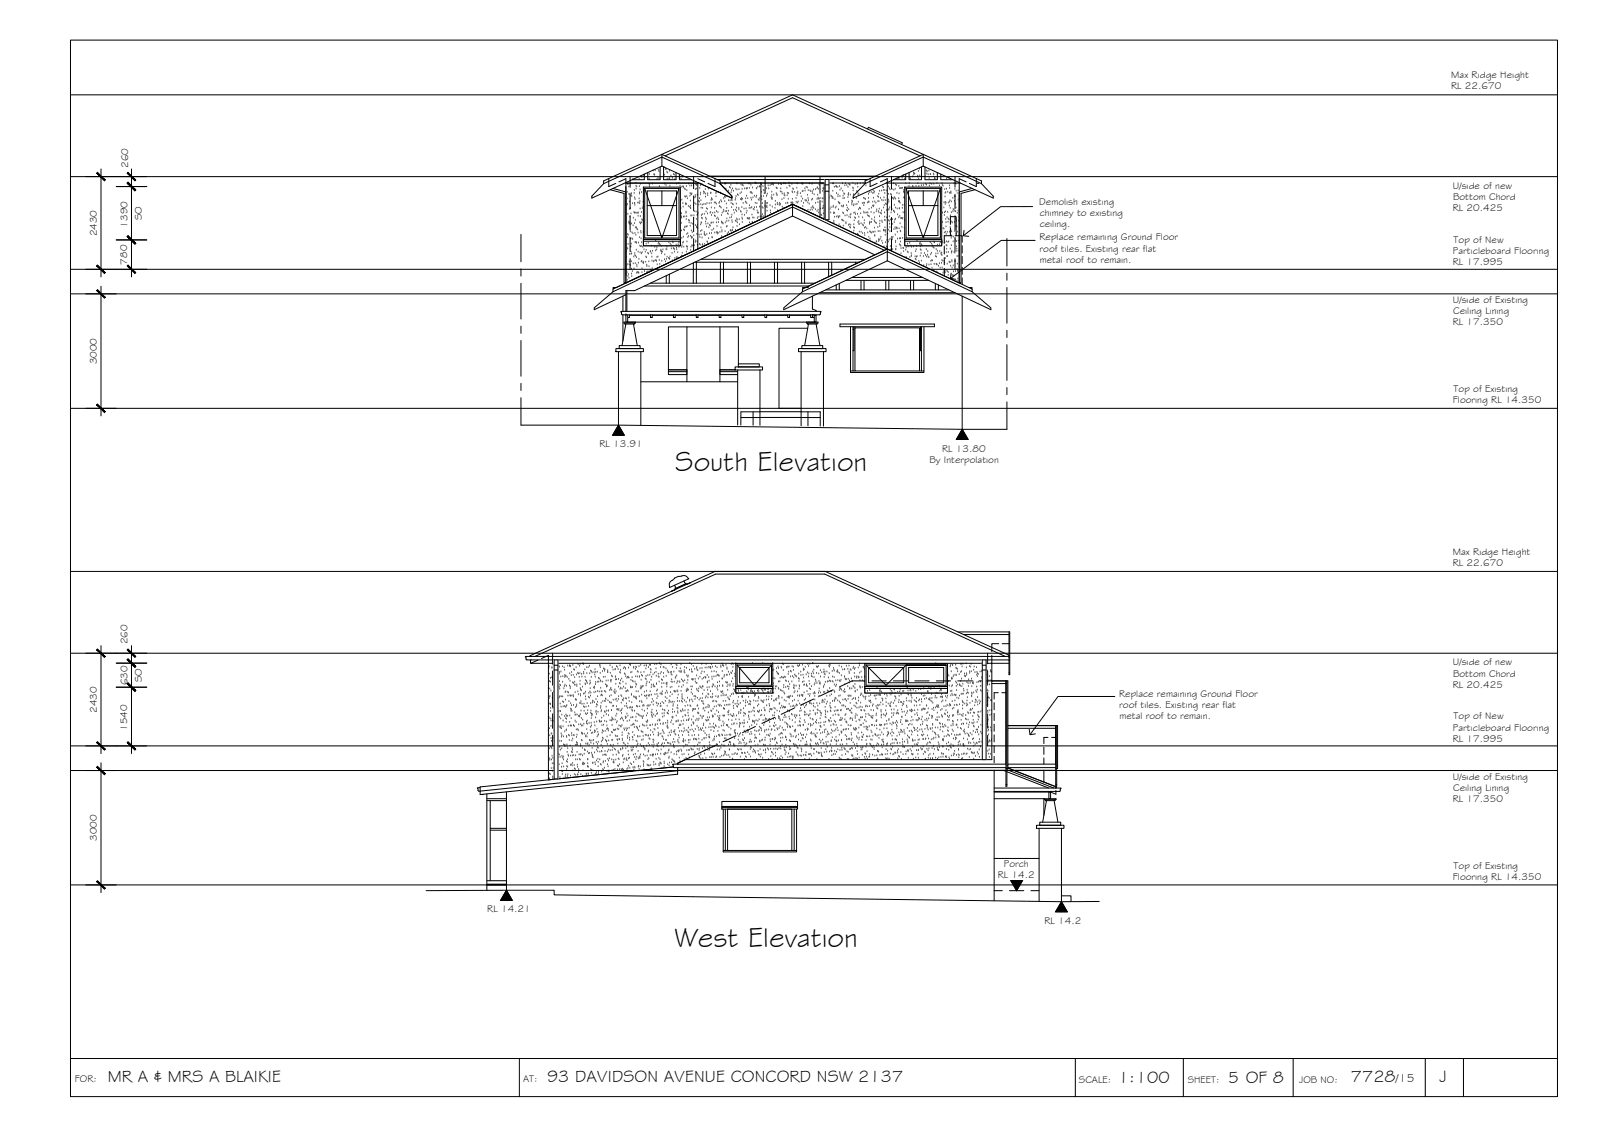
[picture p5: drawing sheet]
<svg xmlns="http://www.w3.org/2000/svg" width="420mm" height="297mm" viewBox="0 0 420 297" stroke-linecap="round" stroke-linejoin="round" font-family="sans-serif">
<defs><g id="words">
<g font-size="7.5">
<text x="177" y="123.4">South Elevation</text>
<text x="176.9" y="248.3">West Elevation</text>
</g>
<g font-size="4.5">
<text x="28.3" y="283.6">MR A &amp; MRS A BLAIKIE</text>
<text x="143.5" y="283.6">93 DAVIDSON AVENUE CONCORD NSW 2137</text>
<text x="293.2" y="283.9">1:100</text>
<text x="322.1" y="283.8">5 OF 8</text>
<text x="354.3" y="283.7">7728</text>
<text x="377.6" y="283.7">J</text>
</g>
<text font-size="3.2" x="366.1" y="283.7">/15</text>
<g font-size="2.6">
<text x="380.6" y="23.4">RL 22.670</text>
<text x="380.6" y="20.4">Max Ridge Height</text>
<text x="33.6" y="44" transform="rotate(-90 33.6 44)">260</text>
<text x="272.6" y="53.7">Demolish existing</text>
<text x="381" y="49.5">U/side of new</text>
<text x="381.1" y="52.4">Bottom Chord</text>
<text x="33.4" y="59.7" transform="rotate(-90 33.4 59.7)">1390</text>
<text x="37.2" y="57.7" transform="rotate(-90 37.2 57.7)">SO</text>
<text x="272.7" y="56.6">chimney to existing</text>
<text x="272.7" y="59.5">ceiling.</text>
<text x="381" y="55.3">RL 20.425</text>
<text x="25.4" y="62" transform="rotate(-90 25.4 62)">2430</text>
<text x="272.6" y="63">Replace remaining Ground Floor</text>
<text x="272.7" y="66">roof tiles. Existing rear flat</text>
<text x="381.2" y="63.7">Top of New</text>
<text x="33.3" y="69.4" transform="rotate(-90 33.3 69.4)">780</text>
<text x="272.7" y="68.9">metal roof to remain.</text>
<text x="381" y="69.5">RL 17.995</text>
<text x="381.1" y="66.6">Particleboard Flooring</text>
<text x="381" y="79.4">U/side of Existing</text>
<text x="381.1" y="82.4">Ceiling Lining</text>
<text x="381" y="85.3">RL 17.350</text>
<text x="25.4" y="95.5" transform="rotate(-90 25.4 95.5)">3000</text>
<text x="381" y="105.7">Flooring RL 14.350</text>
<text x="381.2" y="102.8">Top of Existing</text>
<text x="157.2" y="117.2">RL 13.91</text>
<text x="247.1" y="118.5">RL 13.80</text>
<text x="243.7" y="121.5">By Interpolation</text>
<text x="381" y="148.5">RL 22.670</text>
<text x="381" y="145.6">Max Ridge Height</text>
<text x="33.4" y="168.9" transform="rotate(-90 33.4 168.9)">260</text>
<text x="33.4" y="179.7" transform="rotate(-90 33.4 179.7)">630</text>
<text x="37.2" y="178.8" transform="rotate(-90 37.2 178.8)">SO</text>
<text x="381" y="174.4">U/side of new</text>
<text x="381.1" y="177.4">Bottom Chord</text>
<text x="293.5" y="182.6">Replace remaining Ground Floor</text>
<text x="293.5" y="185.6">roof tiles. Existing rear flat</text>
<text x="381" y="180.3">RL 20.425</text>
<text x="25.4" y="187" transform="rotate(-90 25.4 187)">2430</text>
<text x="33.4" y="191.7" transform="rotate(-90 33.4 191.7)">1540</text>
<text x="293.6" y="188.5">metal roof to remain.</text>
<text x="381.1" y="191.5">Particleboard Flooring</text>
<text x="381.2" y="188.6">Top of New</text>
<text x="381" y="194.5">RL 17.995</text>
<text x="381" y="204.4">U/side of Existing</text>
<text x="381.1" y="207.3">Ceiling Lining</text>
<text x="381" y="210.2">RL 17.350</text>
<text x="25.4" y="220.5" transform="rotate(-90 25.4 220.5)">3000</text>
<text x="263.3" y="227.2">Porch</text>
<text x="381.2" y="227.7">Top of Existing</text>
<text x="261.7" y="230.1">RL 14.2</text>
<text x="381" y="230.6">Flooring RL 14.350</text>
<text x="127.8" y="239.2">RL 14.21</text>
<text x="273.9" y="242.2">RL 14.2</text>
<text x="19.6" y="283.7">FOR:</text>
<text x="137.2" y="283.6">AT:</text>
<text x="282.9" y="283.9">SCALE:</text>
<text x="311.5" y="283.9">SHEET:</text>
<text x="340.7" y="283.9">JOB NO:</text>
</g>
</g></defs>
<!-- layer: CEILING-FLOOR LINES -->
<path d="M18.5 24.9h390M18.5 46.3h390M18.5 77h390M18.5 70.6h390M18.5 107.1h390M18.5 149.8h390M18.5 171.3h390M18.5 195.6h390M18.5 202h390M18.5 232h390" fill="none" stroke="#000" stroke-width=".26"/>
<!-- layer: HATCH -->
<g fill="none" stroke="#545454" stroke-width=".26">
<path d="M164.2 53.8h.1M164.4 54h.1M164.5 52.1h.1M164.5 50.4h.1M164.5 53.6h.1M164.6 48.3h.1M164.7 56.2h.1M164.8 48.3h.1M164.9 58.5h.1M164.9 49h.1M165 58.2h.1M165 50.9h.1"/>
<path d="M165 51h.1M165.1 53h.1M165.1 58.8h.1M165.1 54.9h.1M165.1 58.4h.1M165.2 56.9h.1M165.3 58.8h.1M165.3 54.8h.1M165.3 54.7h.1M165.4 48.2h.1M165.5 56.1h.1M165.5 50.8h.1"/>
<path d="M165.5 51.3h.1M165.6 58.7h.1M165.6 50.8h.1M165.7 51.5h.1M165.9 53.4h.1M166 47h.1M166 59.2h.1M166.1 57.2h.1M166.3 55.7h.1M166.3 50.7h.1M166.4 49.9h.1M166.4 58.6h.1"/>
<path d="M166.4 51.9h.1M166.4 53.3h.1M166.4 53.4h.1M166.5 55.9h.1M166.5 53.8h.1M166.6 55.8h.1M166.6 52.3h.1M166.6 57.8h.1M166.7 59.7h.1M166.8 48h.1M166.8 48.8h.1M166.8 49.6h.1"/>
<path d="M166.9 55.9h.1M166.9 59.7h.1M167 49h.1M167.3 53.2h.1M167.3 55.9h.1M167.4 56.7h.1M167.4 55.8h.1M167.6 53.2h.1M167.6 47h.1M167.6 52.1h.1M167.7 48.9h.1M167.7 50.5h.1"/>
<path d="M167.8 50.9h.1M167.8 53.4h.1M167.8 58.4h.1M167.8 52.8h.1M167.9 54.8h.1M167.9 49.8h.1M167.9 56.8h.1M168 48.3h.1M168 58.7h.1M168.1 58.5h.1M168.1 46.3h.1M168.2 55.7h.1"/>
<path d="M168.2 50.5h.1M168.3 46.5h.1M168.3 58.3h.1M168.3 57.6h.1M168.5 54.7h.1M168.5 57.8h.1M168.7 53h.1M168.7 54.2h.1M168.9 46h.1M170.2 48.3h.1M170.3 46.9h.1M170.3 45.7h.1"/>
<path d="M170.3 48.9h.1M170.4 48.4h.1M171.1 48.3h.1M171.3 44.8h.1M171.5 45.8h.1M171.6 45.9h.1M171.7 45.9h.1M171.8 44.7h.1M172.3 47h.1M172.6 46.7h.1M172.7 44.6h.1M172.8 45h.1"/>
<path d="M172.9 46.9h.1M172.9 48.9h.1M174.1 44.4h.1M174.2 43.9h.1M174.3 45.9h.1M174.3 48.3h.1M174.6 44.4h.1M174.7 44.5h.1M174.7 48.6h.1M174.9 45.2h.1M175 46.9h.1M175.1 45.4h.1"/>
<path d="M175.5 47h.1M175.5 46.9h.1M175.6 44.9h.1M175.6 46.9h.1M175.7 48.8h.1M176 46.2h.1M176.3 46.8h.1M176.6 45.7h.1M176.9 45.9h.1M177 47.1h.1M177.4 48.3h.1M178.1 48.1h.1"/>
<path d="M178.3 46.5h.1M178.3 46.8h.1M178.4 48.8h.1M178.5 52.7h.1M178.5 55.9h.1M178.5 54.6h.1M178.6 56.6h.1M178.7 49.1h.1M178.7 47h.1M178.7 58.6h.1M178.7 56h.1M178.7 57h.1"/>
<path d="M178.8 57.2h.1M178.8 52.5h.1M179.1 46.4h.1M179.1 49h.1M179.1 53.4h.1M179.2 54.3h.1M179.2 49h.1M179.2 49.2h.1M179.3 56.9h.1M179.5 49.5h.1M179.6 59.7h.1M179.6 51.6h.1"/>
<path d="M179.6 56.9h.1M179.7 59.5h.1M179.7 49.7h.1M179.8 51.7h.1M179.8 53.7h.1M179.8 53.4h.1M179.9 55.6h.1M179.9 55.9h.1M180 57.6h.1M180 48.9h.1M180 53.6h.1M180.1 59.5h.1"/>
<path d="M180.1 56.8h.1M180.1 51.5h.1M180.1 50h.1M180.2 59.4h.1M180.3 52.1h.1M180.5 54.1h.1M180.6 48.3h.1M180.6 57.8h.1M180.7 58.4h.1M180.8 57.9h.1M180.9 54.4h.1M180.9 48.8h.1"/>
<path d="M181 51.4h.1M181 50.8h.1M181 59.3h.1M181.1 52.7h.1M181.1 54h.1M181.1 54.6h.1M181.1 54.7h.1M181.2 50.9h.1M181.2 56.6h.1M181.3 58.6h.1M181.3 51.1h.1M181.4 48.7h.1"/>
<path d="M181.4 50.8h.1M181.5 56.6h.1M181.7 58.8h.1M181.9 53.9h.1M181.9 48.7h.1M181.9 55.3h.1M181.9 57.2h.1M182 56.6h.1M182.1 55.5h.1M182.2 51.9h.1M182.3 53.4h.1M182.3 51.2h.1"/>
<path d="M182.4 49.7h.1M182.4 59.1h.1M182.4 51.7h.1M182.5 48.4h.1M182.5 53.6h.1M182.6 55.6h.1M182.6 57.5h.1M182.6 49.5h.1M182.7 48.6h.1M182.7 59.5h.1M182.7 59.7h.1M182.7 48.5h.1"/>
<path d="M182.8 59.7h.1M182.8 56.4h.1M182.9 51.2h.1M182.9 59.9h.1M182.9 59h.1M183 56.3h.1M183.1 55.9h.1M183.2 52.8h.1M183.3 53.8h.1M183.4 53h.1M183.5 52.1h.1M183.5 49.4h.1"/>
<path d="M183.7 48.7h.1M183.7 51.1h.1M183.8 50.6h.1M183.8 58.9h.1M183.8 48.3h.1M183.8 53.7h.1M183.8 52.6h.1M183.9 54.6h.1M183.9 58.4h.1M183.9 56.5h.1M184 58.5h.1M184 57.2h.1"/>
<path d="M184.1 48.4h.1M184.2 56.3h.1M184.2 57.4h.1M184.3 54.6h.1M184.3 53.8h.1M184.5 50.3h.1M184.6 50.8h.1M184.6 53.6h.1M184.7 56.2h.1M184.7 50.5h.1M185 49.7h.1M185 51.7h.1"/>
<path d="M185.1 50.9h.1M185.1 58.2h.1M185.1 57.2h.1M185.1 53.6h.1M185.1 58.8h.1M185.2 55.6h.1M185.2 57.5h.1M185.3 59.5h.1M185.3 54.7h.1M185.4 53.4h.1M185.5 54.9h.1M185.6 56.1h.1"/>
<path d="M185.6 50.8h.1M185.6 51.3h.1M185.7 58.7h.1M185.8 49.5h.1M185.9 59.7h.1M186 53.4h.1M186.1 59.1h.1M186.3 55.9h.1M186.3 59.3h.1M186.4 55.7h.1M186.4 50.6h.1M186.4 50.7h.1"/>
<path d="M186.5 52.6h.1M186.5 58.6h.1M186.5 53.3h.1M186.5 54.5h.1M186.6 56.5h.1M186.6 52.1h.1M186.6 52.2h.1M186.7 58.4h.1M186.8 52.4h.1M186.9 55.9h.1M187.1 58.4h.1M187.4 53.2h.1"/>
<path d="M187.4 56.6h.1M187.4 54.6h.1M187.5 55.8h.1M187.6 56.8h.1M187.7 53.2h.1M187.8 50.8h.1M187.8 51.6h.1M187.8 50.5h.1M187.9 53.5h.1M187.9 58.4h.1M187.9 55.5h.1M188 57.4h.1"/>
<path d="M188.1 59.4h.1M188.3 57.2h.1M188.3 55.7h.1M188.3 50.5h.1M188.4 58.3h.1M188.5 57.6h.1M188.6 53.3h.1M188.7 54.1h.1M188.7 53h.1M188.9 54.3h.1M189 50.6h.1M189 50.7h.1"/>
<path d="M189.1 52.6h.1M189.1 59.7h.1M189.1 54.5h.1M189.2 56.5h.1M189.2 58.2h.1M189.3 53h.1M189.3 58.5h.1M189.4 55.9h.1M189.5 58.5h.1M189.7 58.7h.1M189.7 55.5h.1M189.8 52.1h.1"/>
<path d="M189.8 55.1h.1M190 51.6h.1M190.1 52.8h.1M190.1 48.3h.1M190.2 55.5h.1M190.2 51.8h.1M190.2 58.4h.1M190.3 48.2h.1M190.4 49.6h.1M190.4 51.5h.1M190.5 53.5h.1M190.5 59.5h.1"/>
<path d="M190.6 55.4h.1M190.6 58.1h.1M190.6 54.6h.1M190.6 57.4h.1M190.7 59.4h.1M190.8 56h.1M191 56.2h.1M191 55.4h.1M191.1 50.1h.1M191.1 52.6h.1M191.1 58h.1M191.3 49.1h.1"/>
<path d="M191.4 57.2h.1M191.5 52.7h.1M191.5 49.3h.1M191.7 48.6h.1M191.8 50.5h.1M191.8 53.3h.1M191.8 52.5h.1M191.9 57h.1M191.9 54.4h.1M191.9 50h.1M191.9 56.4h.1M192 57.9h.1"/>
<path d="M192 58.3h.1M192 52.6h.1M192.1 53.5h.1M192.1 49.5h.1M192.2 59.7h.1M192.3 53.7h.1M192.4 50.1h.1M192.4 55.2h.1M192.6 55.9h.1M192.8 52.5h.1M192.9 57.9h.1M192.9 55.1h.1"/>
<path d="M192.9 52.1h.1M193 49.6h.1M193 51.5h.1M193.1 58.1h.1M193.1 53.5h.1M193.2 55.4h.1M193.2 54.5h.1M193.2 57.4h.1M193.3 49.8h.1M193.3 48.2h.1M193.3 59.4h.1M193.3 57.7h.1"/>
<path d="M193.4 58.4h.1M193.4 51.1h.1M193.6 51.2h.1M193.8 55h.1M193.8 54.6h.1M193.8 49.7h.1M193.9 57.6h.1M193.9 58.9h.1M194.1 50.8h.1M194.2 55.4h.1M194.2 52.3h.1M194.4 48.5h.1"/>
<path d="M194.4 55.6h.1M194.4 50.5h.1M194.5 52.4h.1M194.5 52h.1M194.5 54.4h.1M194.6 57.2h.1M194.6 56.4h.1M194.6 49.6h.1M194.7 58.3h.1M194.7 57.5h.1M194.7 48.6h.1M194.7 52.2h.1"/>
<path d="M194.9 53.3h.1M194.9 48.7h.1M195.1 54.8h.1M195.2 56.4h.1M195.3 49.5h.1M195.5 53h.1M195.6 52.1h.1M195.7 54.8h.1M195.7 53.1h.1M195.7 49.5h.1M195.7 55.9h.1M195.8 51.4h.1"/>
<path d="M195.8 49.5h.1M195.9 53.4h.1M195.9 55.4h.1M196 57.3h.1M196 49.4h.1M196.1 57.3h.1M196.1 52.1h.1M196.3 57.4h.1M196.4 48.2h.1M196.5 57.5h.1M196.5 54.6h.1M196.5 49.4h.1"/>
<path d="M196.6 58.4h.1M196.6 53.9h.1M196.6 57.2h.1M196.8 50.5h.1M196.9 54.6h.1M196.9 48.5h.1M196.9 52h.1M197 50.6h.1M197 50.5h.1M197.1 52.5h.1M197.2 54.4h.1M197.2 56.4h.1"/>
<path d="M197.3 50.8h.1M197.3 58.3h.1M197.4 49.3h.1M197.4 57.1h.1M197.5 51.9h.1M197.6 54.9h.1M197.7 57.2h.1M197.8 55h.1M197.9 54.5h.1M197.9 51.4h.1M198.1 53.3h.1M198.1 48h.1"/>
<path d="M198.3 51.8h.1M198.3 48.2h.1M198.4 49.5h.1M198.4 54.4h.1M198.4 51.4h.1M198.5 53.4h.1M198.6 55.3h.1M198.6 57.3h.1M198.7 55.9h.1M198.7 49.1h.1M198.8 57h.1M198.9 52.4h.1"/>
<path d="M198.9 55.9h.1M199.1 52.5h.1M199.2 49h.1M199.2 54.3h.1M199.3 49h.1M199.3 52.1h.1M199.4 56.9h.1M199.6 48.2h.1M199.7 56.8h.1M199.7 51.6h.1M199.7 48.4h.1M199.8 50.4h.1"/>
<path d="M199.8 52.4h.1M199.8 57h.1M199.9 54.3h.1M199.9 56.3h.1M199.9 53.4h.1M200.1 48.9h.1M200.1 54.6h.1M200.2 56.8h.1M200.2 51.5h.1M200.2 49.9h.1M200.4 50.1h.1M200.4 50.8h.1"/>
<path d="M200.6 54.1h.1M201 54.3h.1M201 49.5h.1M201 51.4h.1M201.1 53.4h.1M201.1 54h.1M201.2 54.5h.1M201.2 55.3h.1M201.2 53.3h.1M201.3 50.9h.1M201.5 48.7h.1M201.6 49.5h.1"/>
<path d="M202 53.9h.1M202 48.7h.1M202 55.3h.1M202.1 55.9h.1M202.3 51.8h.1M202.4 48.4h.1M202.4 51.2h.1M202.4 50.4h.1M202.4 52.1h.1M202.5 52h.1M202.5 52.3h.1M202.6 54.3h.1"/>
<path d="M202.6 48.4h.1M202.8 48.2h.1M202.8 48.5h.1M202.9 51.2h.1M203.2 54.6h.1M203.4 53.7h.1M203.4 52.8h.1M203.6 50.8h.1M203.6 49.3h.1M203.7 49.4h.1M203.8 51h.1M203.8 49.5h.1"/>
<path d="M203.8 51.3h.1M203.9 53.3h.1M203.9 53.7h.1M203.9 55.2h.1M204.2 48.4h.1M204.4 53.7h.1M204.4 53.3h.1M204.5 53.9h.1M204.7 50.3h.1M204.7 53.6h.1M204.7 48.3h.1M204.8 49.5h.1"/>
<path d="M205 48.4h.1M205 50.4h.1M205.1 52.3h.1M205.2 54.3h.1M205.2 50.9h.1M205.4 54.7h.1M205.6 48.2h.1M205.6 52h.1M205.7 51.2h.1M205.7 50.8h.1M205.9 51.4h.1M205.9 48.2h.1"/>
<path d="M206.1 53.4h.1M206.4 49.3h.1M206.4 51.3h.1M206.5 53.2h.1M206.5 50.7h.1M206.6 53.3h.1M206.7 52.2h.1M206.8 50.8h.1M207 48h.1M207 48.7h.1M207.2 48.9h.1M207.4 53.2h.1"/>
<path d="M207.6 53.3h.1M207.7 48.3h.1M207.8 50.3h.1M207.8 53.1h.1M207.8 52.3h.1M207.9 50.5h.1M207.9 49.5h.1M207.9 53.3h.1M208.1 49.7h.1M208.4 50.4h.1M208.8 52h.1M208.8 53h.1"/>
<path d="M209 49.4h.1M209 51.3h.1M209.1 50.6h.1M209.1 48.2h.1M209.1 53.3h.1M209.2 50.3h.1M209.2 50.8h.1M209.3 53h.1M209.9 50.8h.1M210.1 51.6h.1M210.2 52.8h.1M210.4 48.3h.1"/>
<path d="M210.4 48.1h.1M210.4 50.2h.1M210.5 52.2h.1M210.6 54.2h.1M210.6 48.3h.1M210.6 50.2h.1M210.7 53.3h.1M211.1 49.5h.1M211.1 50.1h.1M211.1 52.5h.1M211.3 52.7h.1M211.4 49.1h.1"/>
<path d="M211.5 52.7h.1M211.7 49.2h.1M211.8 51.2h.1M211.9 53.2h.1M211.9 55.1h.1M211.9 52h.1M212 50h.1M212.1 52.6h.1M212.2 53.5h.1M212.3 48.2h.1M212.5 50.1h.1M212.5 55.2h.1"/>
<path d="M212.6 50.2h.1M212.8 54.6h.1M212.9 52.5h.1M213 48.3h.1M213 50.3h.1M213 55.1h.1M213.1 50.8h.1M213.1 52.2h.1M213.2 54.2h.1M213.2 54.5h.1M213.3 49.8h.1M213.4 54.6h.1"/>
<path d="M213.5 51h.1M213.9 55h.1M213.9 49.7h.1M213.9 53.3h.1M214.3 49.5h.1M214.3 52.3h.1M214.3 55.4h.1M214.4 49.2h.1M214.4 51.2h.1M214.5 53.1h.1M214.5 52h.1M214.6 55.1h.1"/>
<path d="M214.7 49.6h.1M214.7 55.8h.1M214.7 52.1h.1M214.8 52.2h.1M214.8 48.5h.1M215.1 52h.1M215.2 54.8h.1M215.3 56.4h.1M215.4 48.2h.1M215.5 56.5h.1M215.6 53h.1M215.7 52.1h.1"/>
<path d="M215.7 48.2h.1M215.8 50.2h.1M215.8 54.7h.1M215.8 52.1h.1M215.8 49.5h.1M215.9 54.1h.1M215.9 54.6h.1M215.9 56h.1M216 49.6h.1M216.1 49.4h.1M216.2 57.3h.1M216.2 50.8h.1"/>
<path d="M216.4 57.4h.1M216.6 54.6h.1M216.6 49.4h.1M216.6 53.9h.1M216.7 57.2h.1M216.7 57.1h.1M216.8 54.1h.1M216.9 50.5h.1M217 49.2h.1M217 51.9h.1M217.1 51.2h.1M217.1 53.3h.1"/>
<path d="M217.1 53.1h.1M217.2 55.1h.1M217.2 57.1h.1M217.4 49.2h.1M217.4 49.5h.1M217.5 57.1h.1M217.6 51.9h.1M217.7 54.9h.1M217.9 55.8h.1M217.9 51.4h.1M218 54.4h.1M218.1 51.6h.1"/>
<path d="M218.3 52h.1M218.4 48.2h.1M218.4 51.8h.1M218.4 50.1h.1M218.5 52.1h.1M218.5 54.4h.1M218.6 54.1h.1M218.6 48.2h.1M218.6 56h.1M218.7 58h.1M218.7 58.4h.1M218.7 55.8h.1"/>
<path d="M218.8 49.1h.1M218.9 57h.1M218.9 56h.1M219 52.4h.1M219.1 54.6h.1M219.2 48.9h.1M219.3 54.3h.1M219.4 49h.1M219.4 50.7h.1M219.4 56.9h.1M219.4 49.1h.1M219.7 49.1h.1"/>
<path d="M219.8 51.6h.1M219.8 56.8h.1M219.8 51.1h.1M219.9 53h.1M219.9 57.1h.1M219.9 55h.1M220 57h.1M220 53.3h.1M220.1 58.9h.1M220.2 48.9h.1M220.2 53.5h.1M220.2 53.3h.1"/>
<path d="M220.2 56.8h.1M220.3 51.5h.1M220.3 49.9h.1M220.4 59.4h.1M220.6 49.5h.1M220.7 54.1h.1M220.8 57.7h.1M221 48.2h.1M221 57.9h.1M221 50.1h.1M221.1 55.8h.1M221.1 54.3h.1"/>
<path d="M221.1 52.1h.1M221.1 51.4h.1M221.2 54.1h.1M221.2 59.3h.1M221.2 56h.1M221.2 54h.1M221.3 58h.1M221.3 50.8h.1M221.4 52h.1M221.5 51h.1M221.6 48.7h.1M221.6 56.6h.1"/>
<path d="M221.7 48.2h.1M221.9 58.7h.1M221.9 58.4h.1M222 53.9h.1M222.1 48.6h.1M222.1 55.2h.1M222.2 56.5h.1M222.2 54.6h.1M222.3 55.4h.1M222.4 51.8h.1M222.4 49.1h.1M222.5 51h.1"/>
<path d="M222.5 51.2h.1M222.5 53h.1M222.6 59.1h.1M222.6 50.7h.1M222.6 55h.1M222.6 48.3h.1M222.7 56.9h.1M222.7 58.9h.1M222.8 48.5h.1M222.9 59.6h.1M222.9 48.5h.1M223 56.4h.1"/>
<path d="M223 51.2h.1M223.1 57.1h.1M223.1 59.8h.1M223.1 59h.1M223.2 56.2h.1M223.4 53.3h.1M223.4 52.7h.1M223.4 53.7h.1M223.6 52.9h.1M223.7 48.1h.1M223.7 49.3h.1M223.8 50.1h.1"/>
<path d="M223.8 49.5h.1M223.8 52h.1M223.8 51h.1M223.9 54h.1M223.9 59.7h.1M223.9 58.9h.1M224 55.9h.1M224 53.7h.1M224 57.9h.1M224.1 59.8h.1M224.2 57.1h.1M224.2 55.8h.1"/>
<path d="M224.3 48.4h.1M224.4 57.3h.1M224.4 56.2h.1M224.5 53.7h.1M224.6 52h.1M224.7 50.2h.1M224.8 53.5h.1M224.8 48.3h.1M224.9 56.2h.1M224.9 50.4h.1M224.9 48.2h.1M225 49.1h.1"/>
<path d="M225 58.4h.1M225.1 51.1h.1M225.1 53h.1M225.2 55h.1M225.2 50.9h.1M225.2 56.9h.1M225.2 58.1h.1M225.3 58.9h.1M225.3 58.7h.1M225.4 54.6h.1M225.5 54.6h.1M225.6 48.2h.1"/>
<path d="M225.7 54.8h.1M225.7 56h.1M225.8 58.7h.1M226.2 53.4h.1M226.2 57.1h.1M226.3 59h.1M226.4 48.1h.1M226.4 59.2h.1M226.5 52h.1M226.6 53.9h.1M226.6 53.3h.1M226.6 55.6h.1"/>
<path d="M226.6 55.9h.1M226.7 58.6h.1M226.7 57.8h.1M226.7 53.3h.1M226.7 59.8h.1M226.8 52.1h.1M227 52.3h.1M227 48h.1M227 59.6h.1M227.1 55.9h.1M227.1 48.7h.1M227.4 55.8h.1"/>
<path d="M227.5 53.2h.1M227.6 56.5h.1M227.6 55.8h.1M227.8 52h.1M227.8 56.7h.1M227.8 51h.1M227.9 52.9h.1M227.9 53.1h.1M227.9 54.9h.1M228 50.5h.1M228 56.8h.1M228 58.4h.1"/>
<path d="M228.1 58.8h.1M228.2 58.3h.1M228.5 55.7h.1M228.5 50.4h.1M228.6 58.3h.1M228.6 54.6h.1M228.6 57.5h.1M228.9 54h.1M228.9 53h.1M228.9 50.7h.1M229 50h.1M229.1 54.2h.1"/>
<path d="M229.1 52h.1M229.2 53.9h.1M229.2 50.6h.1M229.2 55.9h.1M229.3 57.9h.1M229.3 50.3h.1M229.3 59.8h.1M229.4 58.2h.1M229.4 57.1h.1M229.4 52.9h.1M229.6 58.4h.1M229.7 53.3h.1"/>
<path d="M229.8 55.5h.1M229.8 58.6h.1M229.9 55h.1M230.2 51.6h.1M230.2 59.6h.1M230.3 52.8h.1M230.4 55.4h.1M230.4 51.7h.1M230.5 50.9h.1M230.5 52.9h.1M230.5 55.8h.1M230.6 54.8h.1"/>
<path d="M230.7 56.8h.1M230.7 50.1h.1M230.7 58.8h.1M230.7 59.4h.1M230.8 58h.1M230.9 52h.1M231 55.9h.1M231.1 56.1h.1M231.2 55.3h.1M231.2 50.1h.1M231.3 52.5h.1M231.3 57.9h.1"/>
<path d="M231.4 58.3h.1M231.5 49.1h.1M231.6 52.6h.1M231.7 49.2h.1M231.7 54.5h.1M231.8 49.9h.1M231.8 51.9h.1M231.9 53.8h.1M232 55.8h.1M232 57.8h.1M232 56.9h.1M232.1 50h.1"/>
<path d="M232.1 50.7h.1M232.1 59.7h.1M232.1 57.8h.1M232.2 52.6h.1M232.3 53.5h.1M232.5 53.6h.1M232.6 55.2h.1M232.6 57.1h.1M232.6 50h.1M232.9 53.2h.1M233 49h.1M233 52.5h.1"/>
<path d="M233.1 50.9h.1M233.1 57.8h.1M233.1 55.1h.1M233.1 52.9h.1M233.2 54.9h.1M233.2 58h.1M233.2 56.8h.1M233.3 49.5h.1M233.3 58.8h.1M233.3 54.4h.1M233.4 59.6h.1M233.4 49.8h.1"/>
<path d="M233.5 57.7h.1M233.6 51h.1M233.7 55.8h.1M233.8 51.1h.1M233.9 55h.1M234 49.7h.1M234 57.6h.1M234.1 52h.1M234.1 58.8h.1M234.3 55.4h.1M234.4 52.3h.1M234.4 48.2h.1"/>
<path d="M234.4 49.9h.1M234.5 51.9h.1M234.5 58.3h.1M234.5 55.5h.1M234.6 53.8h.1M234.6 55.8h.1M234.7 51.9h.1M234.7 57.7h.1M234.7 59.7h.1M234.8 49.6h.1M234.9 57.5h.1M234.9 52.2h.1"/>
<path d="M234.9 54.5h.1M234.9 48.5h.1M235.1 48.6h.1M235.1 59.8h.1M235.2 46.9h.1M235.2 50.7h.1M235.3 54.8h.1M235.3 59.9h.1M235.4 56.3h.1M235.6 46.9h.1M235.7 52.9h.1M235.7 46.9h.1"/>
<path d="M235.7 52.1h.1M235.7 57.1h.1M235.7 48.9h.1M235.8 46.8h.1M235.8 50.8h.1M235.8 60h.1M235.8 54.7h.1M235.8 53h.1M235.9 52.8h.1M235.9 54.8h.1M236 49.5h.1M236 56.7h.1"/>
<path d="M236.1 58.7h.1M236.1 53.2h.1M236.2 49.4h.1M236.2 57.3h.1M236.4 49.4h.1M236.4 57.3h.1M236.5 59.6h.1M236.6 46.7h.1M236.6 57.4h.1M236.7 54.6h.1M236.7 49.4h.1M236.7 53.9h.1"/>
<path d="M236.8 57.2h.1M236.9 55.8h.1M236.9 46h.1M237 50.4h.1M237 49.9h.1M237.1 51.9h.1M237.2 53.8h.1M237.2 50.6h.1M237.2 59.8h.1M237.2 55.8h.1M237.2 52h.1M237.3 47h.1"/>
<path d="M237.3 57.7h.1M237.6 48.2h.1M238.4 48.8h.1M238.5 48.1h.1M238.5 46.5h.1M238.8 46.9h.1M239.3 46.4h.1M239.4 48.9h.1M239.4 49h.1M239.6 45.4h.1M239.7 45.9h.1M239.8 45.6h.1"/>
<path d="M239.9 45.6h.1M240.2 48.9h.1M240.7 46.4h.1M240.7 46.2h.1M240.7 48.1h.1M240.9 45h.1M240.9 46.9h.1M241 48.9h.1M241.1 44.3h.1M241.2 46.1h.1M241.6 48.7h.1M242.2 48.6h.1"/>
<path d="M242.7 48.3h.1M243 44.8h.1M243 48.5h.1M243.1 45.6h.1M243.2 45h.1M243.4 45.8h.1M243.6 44.8h.1M243.7 46.8h.1M243.7 48.8h.1M243.9 48.1h.1M244 45.8h.1M244.1 45.8h.1"/>
<path d="M244.4 48.3h.1M244.8 45.6h.1M244.9 45.9h.1M244.9 48.3h.1M245.1 46.7h.1M245.1 46.9h.1M245.2 46.9h.1M245.7 48.1h.1M246.4 48.7h.1M247.1 48.1h.1M247.1 48.6h.1M247.2 55.9h.1"/>
<path d="M247.2 58.3h.1M247.3 48.8h.1M247.4 59.9h.1M247.6 54.5h.1M247.6 53.2h.1M247.7 56.5h.1M247.7 55.8h.1M247.8 49.7h.1M247.8 51.6h.1M247.9 50.7h.1M247.9 53.6h.1M247.9 53h.1"/>
<path d="M248 55.6h.1M248 57.5h.1M248 50.5h.1M248.1 59.5h.1M248.1 53.2h.1M248.1 58.4h.1M248.2 49.6h.1M248.2 46.9h.1M248.4 57.1h.1M248.5 55.7h.1M248.6 50.4h.1M248.7 58.3h.1"/>
<path d="M248.7 57.4h.1M248.7 53.2h.1M248.9 57.6h.1M248.9 46.8h.1M249 53h.1M249 54h.1M249 48.7h.1M249.1 50.7h.1M249.1 49.4h.1M249.1 52.7h.1M249.2 54.6h.1M249.2 59.6h.1"/>
<path d="M249.2 50.5h.1M249.3 56.6h.1M249.3 58.5h.1M249.4 50.3h.1M249.4 50.7h.1M249.5 58.2h.1M249.5 52.9h.1M249.5 55.8h.1M249.8 58.4h.1M249.9 52h.1M249.9 55.5h.1M250 54.9h.1"/>
<path d="M250.2 55.1h.1M250.2 48.1h.1M250.3 51.5h.1M250.3 52.8h.1M250.3 58.3h.1M250.4 49.6h.1M250.5 55.4h.1M250.5 51.6h.1M250.5 48.1h.1M250.6 53.6h.1M250.6 55.5h.1M250.7 57.5h.1"/>
<path d="M250.7 54.5h.1M250.7 48.2h.1M250.7 59.4h.1M250.8 50.1h.1M250.8 59.3h.1M250.9 58h.1M251 59.5h.1M251 50.7h.1M251.1 55.9h.1M251.3 55.3h.1M251.3 50.1h.1M251.3 52.4h.1"/>
<path d="M251.4 57.9h.1M251.5 52.6h.1M251.5 57.1h.1M164.2 63.7h.1M164.2 68.6h.1M164.2 64.1h.1M164.2 65.6h.1M164.2 66.1h.1M164.3 67.6h.1M164.3 72h.1M164.4 69.5h.1M164.4 71.5h.1"/>
<path d="M164.4 65.1h.1M164.5 73.5h.1M164.6 62.3h.1M164.6 61.5h.1M164.6 65.3h.1M164.7 69.4h.1M164.7 72.5h.1M164.7 64.1h.1M164.7 61.7h.1M164.8 72h.1M165 73h.1M165 68.7h.1"/>
<path d="M165.1 66.7h.1M165.2 69.5h.1M165.3 60.8h.1M165.4 62.7h.1M165.4 69.7h.1M165.4 64.8h.1M165.4 64.7h.1M165.5 66.1h.1M165.5 66.6h.1M165.6 64h.1M165.6 68.6h.1M165.6 70.6h.1"/>
<path d="M165.6 71.9h.1M165.7 66.6h.1M165.7 72.5h.1M165.7 61h.1M165.7 62.6h.1M165.8 71.2h.1M165.9 62.8h.1M166 61.3h.1M166.1 69.2h.1M166.2 67.4h.1M166.3 70.5h.1M166.5 66.5h.1"/>
<path d="M166.5 67h.1M166.5 61.2h.1M166.6 63.6h.1M166.6 69.1h.1M166.7 67.2h.1M166.8 61.7h.1M166.8 63.6h.1M166.9 65.6h.1M166.9 63.8h.1M166.9 67.6h.1M167 69.5h.1M167 71.7h.1"/>
<path d="M167.1 69.9h.1M167.1 60.1h.1M167.1 71.5h.1M167.2 60.3h.1M167.3 71.4h.1M167.4 61.1h.1M167.4 66.1h.1M167.4 69h.1M167.5 63.7h.1M167.5 71.6h.1M167.6 68h.1M167.8 62.3h.1"/>
<path d="M167.8 64.5h.1M167.9 66.3h.1M168 64.7h.1M168.1 60.7h.1M168.1 61.1h.1M168.1 62.6h.1M168.2 64.6h.1M168.2 68.7h.1M168.3 66.5h.1M168.3 63.6h.1M168.3 68.5h.1M168.4 71.5h.1"/>
<path d="M168.4 70.5h.1M168.4 66.2h.1M168.6 64.8h.1M168.6 68.9h.1M168.7 60.9h.1M168.7 62.8h9.7v1.6h-9.7zM168.8 69.1h.1M168.8 68.8h.1M168.9 65.5h.1M169 71.2h.1M169.2 66.1h.1M169.3 68.7h.1"/>
<path d="M169.4 67.4h.1M169.5 64h.1M169.5 65.6h.1M169.6 67.6h.1M169.6 69.5h.1M169.7 69.9h.1M169.7 71.5h.1M169.7 71.3h.1M169.9 66.4h.1M170 63.8h.1M170.1 66.6h.1M170.2 68.6h.1"/>
<path d="M170.2 69.9h.1M170.3 71.2h.1M170.5 66.1h.1M170.6 65.9h.1M170.7 70.8h.1M170.9 64.6h.1M170.9 71h.1M170.9 66.5h.1M171 67.4h.1M171 68.5h.1M171.1 70.4h.1M171.1 65.9h.1"/>
<path d="M171.4 68.6h.1M171.5 68.4h.1M171.7 64.8h.1M171.9 63.2h.1M172 65.8h.1M172 68.3h.1M172.1 68.4h.1M172.2 68.5h.1M172.2 65.5h.1M172.3 64.9h.1M172.3 67.5h.1M172.4 69.4h.1"/>
<path d="M172.6 67.4h.1M172.6 64h.1M172.8 63.7h.1M172.9 68.3h.1M173 64.1h.1M173 69.3h.1M173.2 64.3h.1M173.3 65.8h.1M173.3 65.6h.1M173.4 64.6h.1M173.5 66h.1M173.5 66.5h.1"/>
<path d="M173.6 68.5h.1M173.7 66.1h.1M173.9 65.5h.1M174.3 68.1h.1M174.4 66.8h.1M174.5 68.6h.1M174.7 65.4h.1M174.8 68h.1M174.9 65.5h.1M174.9 64.8h.1M174.9 67.4h.1M175.4 67.7h.1"/>
<path d="M175.4 63.6h.1M175.6 67.9h.1M175.7 67.4h.1M175.8 64h.1M176 64.4h.1M176.1 65.2h.1M176.2 64.5h.1M176.3 66.4h.1M176.3 68.4h.1M176.3 63.5h.1M176.5 63.7h.1M176.6 65.1h.1"/>
<path d="M176.7 65.2h.1M176.9 66.1h.1M176.9 65.4h.1M177 67.7h.1M177.3 64.3h.1M177.4 65h.1M177.5 65.5h.1M177.5 67.7h.1M177.6 67.5h.1M177.8 66.2h.1M177.9 64.2h.1M178 63.6h.1"/>
<path d="M178.1 64.8h.1M178.7 60.5h.1M178.8 67.2h.1M178.8 62.5h.1M178.8 64.9h.1M178.9 64.4h.1M178.9 66.4h.1M179.1 63.7h.1M179.2 62.2h.1M179.2 63.5h.1M179.3 60.3h.1M179.3 64.8h.1"/>
<path d="M179.5 60.4h.1M180 66.1h.1M180.1 64.7h.1M180.1 61.5h.1M180.2 64.7h.1M180.2 63.4h.1M180.2 65.4h.1M180.3 64.8h.1M180.4 61.2h.1M180.4 62.3h.1M180.6 62h.1M181.1 61.9h.1"/>
<path d="M181.2 65.7h.1M181.2 64.8h.1M181.3 60.5h.1M181.4 62.5h.1M181.4 62.2h.1M181.5 64.4h.1M181.6 64.5h.1M181.6 61h.1M181.6 62.3h.1M182 61.8h.1M182.1 64.4h.1M182.4 63.5h.1"/>
<path d="M182.5 63.2h.1M182.8 61.4h.1M182.8 63.4h.1M182.9 64.3h.1M183.4 61.6h.1M183.5 64.1h.1M183.6 62.3h.1M183.6 64.3h.1M183.8 60.7h.1M183.9 61.6h.1M184.1 60.4h.1M184.1 62.4h.1"/>
<path d="M184.2 64.4h.1M184.3 64.1h.1M184.7 61.5h.1M184.7 61h.1M184.8 61.6h.1M184.8 64.1h.1M185 61.8h.1M185.4 61.5h.1M185.4 63.4h.1M185.6 63.5h.1M185.6 64h.1M185.9 62.6h.1"/>
<path d="M186.1 61.3h.1M186.6 61.2h.1M186.7 60.4h.1M186.7 62.3h.1M186.8 62.3h.1M187.2 60.1h.1M187.4 61.1h.1M187.9 61h.1M188.1 61.4h.1M188.2 61h.1M188.3 61.2h.1M188.8 60.9h.1"/>
<path d="M189.2 62h.1M189.3 60.4h.1M189.3 60.8h.1M190.2 60.7h.1M190.8 61.3h.1M191.1 61h.1M191.5 60.6h.1M191.6 60.4h.1M191.8 60.6h.1M192.1 60.3h.1M192.1 60.5h.1M192.9 60.4h.1"/>
<path d="M223.9 60.6h.1M224.9 61.4h.1M224.9 61.5h.1M225.1 61.7h.1M225.4 60.8h.1M225.9 60.9h.1M226.2 61.2h.1M226.8 61.2h.1M226.8 61.8h.1M227.3 60h.1M227.6 61.1h.1M227.9 62.2h.1"/>
<path d="M228.1 60.8h.1M228.2 62.7h.1M228.3 60.9h.1M228.5 61.1h.1M229 60.9h.1M229.4 61.8h.1M229.4 61.9h.1M229.5 63.7h.1M229.5 60.8h.1M229.8 63.5h.1M229.9 63.4h.1M230.3 60.7h.1"/>
<path d="M230.4 62.8h.1M230.4 63.3h.1M230.6 63h.1M230.8 60.7h.1M230.9 62.7h.1M231 62.2h.1M231.3 63.2h.1M231.5 63.8h.1M231.7 60.5h.1M231.7 60.3h.1M231.8 64.7h.1M231.9 60.5h.1"/>
<path d="M232.2 61.7h.1M232.2 60.9h.1M232.2 63.6h.1M232.2 60.4h.1M232.5 64.7h.1M232.6 63h.1M232.7 64.9h.1M232.8 61.3h.1M233 63.5h.1M233.1 60.3h.1M233.2 63h.1M233.4 60.7h.1"/>
<path d="M233.5 62.7h.1M233.5 64.6h.1M233.6 65.5h.1M233.8 62.2h.1M234 62.9h.1M234 62.4h.1M234.1 65.5h.1M234.2 62.2h.1M234.4 60.2h.1M234.8 61.6h.1M234.9 63.6h.1M234.9 63.2h.1"/>
<path d="M234.9 65.5h.1M234.9 65.4h.1M235 60.1h.1M235 64.7h.1M235.3 60.9h.1M235.4 62.7h.1M235.9 64.1h.1M235.9 62.6h.1M236.1 64.3h.1M236.1 60.6h.1M236.2 63.4h.1M236.2 62.6h.1"/>
<path d="M236.2 60.7h.1M236.2 64.6h.1M236.3 66.5h.1M236.3 65.2h.1M236.7 62.5h.1M236.8 65.1h.1M237 65.1h.1M237 66h.1M237.2 61.7h.1M237.3 62.8h9.7v1.6h-9.7zM237.5 65.6h.1M237.6 67.5h.1"/>
<path d="M237.7 65h.1M237.8 67.6h.1M238 66.1h.1M238 64h.1M238.2 64.7h.1M238.2 66.2h.1M238.6 63.8h.1M238.6 67.5h.1M238.9 64.5h.1M239 66.5h.1M239 67.3h.1M239 67h.1"/>
<path d="M239.1 64.8h.1M239.6 64.7h.1M240 67.3h.1M240.1 68h.1M240.1 66h.1M240.2 68.1h.1M240.3 65.5h.1M240.4 67.4h.1M240.4 64.6h.1M240.5 63.2h.1M240.5 67.3h.1M241 68.5h.1"/>
<path d="M241.1 69h.1M241.2 64h.1M241.3 63.7h.1M241.3 67.2h.1M241.3 64.7h.1M241.4 65.5h.1M241.5 64.5h.1M241.5 64.1h.1M241.6 65.7h.1M241.6 66.5h.1M241.6 68.4h.1M241.7 64.3h.1"/>
<path d="M241.8 64.5h.1M242.2 67.3h.1M242.3 69.7h.1M242.5 66.5h.1M242.7 67h.1M242.9 65.4h.1M243 69.8h.1M243 67.4h.1M243.1 69.4h.1M243.3 66.9h.1M243.3 66h.1M243.4 67.4h.1"/>
<path d="M243.6 67.6h.1M243.7 69.5h.1M244 63.6h.1M244.1 66.8h.1M244.1 68.5h.1M244.2 69.4h.1M244.3 66.4h.1M244.3 64h.1M244.4 68.3h.1M244.4 70.3h.1M244.5 64.7h.1M244.5 68.4h.1"/>
<path d="M244.5 64.4h.1M244.8 64.9h.1M244.9 63.5h.1M244.9 71h.1M244.9 65.1h.1M245 69.3h.1M245.1 63.7h.1M245.3 67.3h.1M245.5 66.6h.1M245.5 65.4h.1M245.5 69.3h.1M245.6 67.4h.1"/>
<path d="M245.7 69.4h.1M245.7 71.3h.1M245.7 69.5h.1M245.8 65.9h.1M245.9 64.3h.1M246 66.5h.1M246.2 69.8h.1M246.4 69.1h.1M246.4 64.2h.1M246.5 66h.1M246.6 63.6h.1M246.6 70.3h.1"/>
<path d="M246.8 66.4h.1M246.9 66.8h.1M246.9 69h.1M247 66.4h.1M247 68.3h.1M247 67h.1M247.1 70.3h.1M247.1 63.4h.1M247.3 63.7h.1M247.3 68.5h.1M247.3 71.6h.1M247.6 60.1h.1"/>
<path d="M247.6 71.2h.1M247.7 61.1h.1M247.7 64.7h.1M247.7 68.9h.1M247.8 63.7h.1M247.8 71.4h.1M247.9 71.6h.1M247.9 67.8h.1M248 60.9h.1M248.1 71h.1M248.2 61.4h.1M248.2 64.3h.1"/>
<path d="M248.2 66.2h.1M248.2 63.4h.1M248.3 65.4h.1M248.3 64.5h.1M248.4 67.3h.1M248.4 69.3h.1M248.5 60.9h.1M248.5 71.2h.1M248.5 67.2h.1M248.6 63.6h.1M248.7 71.5h.1M248.7 72.2h.1"/>
<path d="M248.7 66.2h.1M248.8 63.4h.1M248.9 68.7h.1M249.1 60.9h.1M249.1 68.9h.1M249.1 68.8h.1M249.2 65.3h.1M249.3 69.8h.1M249.4 60.5h.1M249.5 62.5h.1M249.5 61.8h.1M249.5 64.4h.1"/>
<path d="M249.5 66.1h.1M249.6 66.4h.1M249.6 60.8h.1M249.6 68.3h.1M249.6 65.9h.1M249.6 62h.1M249.7 68.7h.1M249.7 70.3h.1M249.7 73.1h.1M249.8 72.2h.1M249.9 73.3h.1M250 63.4h.1"/>
<path d="M250 69.7h.1M250 62.2h.1M250.1 71.3h.1M250.1 72.3h.1M250.2 66.2h.1M250.4 60.7h.1M250.4 66.4h.1M250.5 68.5h.1M250.5 68.6h.1M250.5 63.3h.1M250.5 62.8h.1M250.6 71.2h.1"/>
<path d="M250.8 61.4h.1M250.8 64.7h.1M250.9 63.3h.1M250.9 65.3h.1M250.9 65.9h.1M251 73.8h.1M251 70.6h.1M251 67.3h.1M251.1 69.2h.1M251.1 71.2h.1M251.2 60.9h.1M251.2 70.8h.1"/>
<path d="M251.2 73.1h.1M251.3 71h.1M251.3 67.2h.1M251.3 63.2h.1M251.4 71.1h.1M251.5 65.8h.1M251.5 73.7h.1M251.6 63.7h.1M143.9 175.3h.1M144 174.8h.1M144.1 176.7h.1M144.1 178.7h.1"/>
<path d="M144.3 177.9h.1M144.4 178.9h.1M144.7 177.7h.1M144.8 175.2h.1M144.8 175.1h.1M144.9 177.8h.1M144.9 177.9h.1M145 174.3h.1M145.4 175.7h.1M145.4 177.7h.1M145.5 179.6h.1M145.6 177.6h.1"/>
<path d="M145.7 177.7h.1M145.8 178.7h.1M146 175.2h.1M146.1 175h.1M146.2 175.4h.1M146.6 174.8h.1M146.7 176.7h.1M146.7 174.9h.1M146.7 178.7h.1M146.7 176.3h.1M146.8 179.6h.1M147 179.8h.1"/>
<path d="M147.1 177.5h.1M147.1 176.2h.1M147.5 174.8h.1M147.6 178.9h.1M147.6 177.4h.1M147.9 175h.1M148 180h.1M148 175.7h.1M148.1 177.6h.1M148.1 177.1h.1M148.2 179.6h.1M148.3 177.3h.1"/>
<path d="M148.4 177.3h.1M148.6 179.9h.1M148.7 177.6h.1M148.9 174.6h.1M149.2 178.1h.1M149.4 174.7h.1M149.4 179.8h.1M149.4 176.6h.1M149.4 174.6h.1M149.5 178.6h.1M149.6 174.8h.1M149.8 177.1h.1"/>
<path d="M149.9 176.3h.1M150.2 179h.1M150.2 174.4h.1M150.4 177.1h.1M150.4 179.2h.1M150.5 175.6h.1M150.7 175.7h.1M150.7 177.7h.1M150.7 178.9h.1M150.8 179.6h.1M151.1 175h.1M151.2 176.9h.1"/>
<path d="M151.3 179.6h.1M151.3 180h.1M151.5 176.5h.1M151.6 174.3h.1M151.7 176.7h.1M151.9 177.6h.1M152 174.7h.1M152.1 176.6h.1M152.1 179.5h.1M152.1 178.6h.1M152.2 174.2h.1M152.6 176.8h.1"/>
<path d="M152.6 177.5h.1M152.8 174h.1M153 174.1h.1M153 174.2h.1M153.1 176.3h.1M153.1 176.7h.1M153.4 175.6h.1M153.4 177.6h.1M153.5 179.3h.1M153.5 179.5h.1M153.6 178.4h.1M153.8 178.6h.1"/>
<path d="M153.9 178.9h.1M153.9 175h.1M153.9 176.6h.1M154 179.2h.1M154.3 175h.1M154.6 174.7h.1M154.7 176.6h.1M154.7 179.4h.1M154.7 178.6h.1M154.8 179.1h.1M154.9 175.9h.1M155.1 177.6h.1"/>
<path d="M155.1 176.1h.1M155.3 176.4h.1M155.8 176.3h.1M156 176.9h.1M156 175.6h.1M156.1 177.5h.1M156.2 179.5h.1M156.2 178.9h.1M156.2 176.3h.1M156.6 176.2h.1M156.8 178.9h.1M157 177.8h.1"/>
<path d="M157 178.8h.1M157.2 178h.1M157.3 174.4h.1M157.4 174.6h.1M157.4 176.5h.1M157.4 175h.1M157.5 178.5h.1M157.6 178.7h.1M158 176.1h.1M158.1 178.8h.1M158.2 177.6h.1M158.3 175.4h.1"/>
<path d="M158.5 175.5h.1M158.5 176h.1M158.7 175.6h.1M158.7 177.5h.1M158.8 179.5h.1M159 178.6h.1M159.1 179.8h.1M159.3 179.9h.1M159.4 175.9h.1M159.4 176.3h.1M159.5 178.5h.1M160 174.5h.1"/>
<path d="M160.1 176.5h.1M160.1 178.4h.1M160.2 178.8h.1M160.3 178.4h.1M160.4 177.3h.1M160.6 175h.1M160.6 177.4h.1M160.8 175.7h.1M161.3 175.6h.1M161.4 175.5h.1M161.4 177.6h.1M161.4 177.5h.1"/>
<path d="M161.4 178.2h.1M161.5 179.4h.1M161.7 178.2h.1M161.7 174.8h.1M161.9 174.9h.1M162.1 175.5h.1M162.2 178.1h.1M162.5 179.2h.1M162.6 176.3h.1M162.6 174.6h.1M162.7 179.3h.1M162.7 176.5h.1"/>
<path d="M162.7 178.5h.1M162.8 175.8h.1M163.1 178h.1M163.4 178.8h.1M163.5 175.3h.1M163.8 175h.1M163.8 176.7h.1M164 176.9h.1M164 175.3h.1M164 175.4h.1M164.1 177.4h.1M164.2 179.4h.1"/>
<path d="M164.4 177.8h.1M164.6 177.6h.1M164.9 175.1h.1M164.9 177.7h.1M165 177.8h.1M165.1 174.2h.1M165.3 174.4h.1M165.4 174.4h.1M165.4 176.4h.1M165.5 178.4h.1M165.7 176.3h.1M165.8 177.7h.1"/>
<path d="M165.8 178.6h.1M166 178.8h.1M166.2 175.2h.1M166.2 175h.1M166.5 178.8h.1M166.7 175.5h.1M166.7 177.4h.1M166.8 174.9h.1M166.8 179.4h.1M166.9 175h.1M166.9 179.6h.1M167.2 177.5h.1"/>
<path d="M167.2 176.1h.1M167.4 176.3h.1M167.6 174.8h.1M167.7 177.4h.1M167.7 177.6h.1M168 174.4h.1M168.1 176.4h.1M168.1 180h.1M168.2 178.3h.1M168.2 177.1h.1M168.5 177.3h.1M168.6 179.9h.1"/>
<path d="M168.9 176.3h.1M169 174.6h.1M169.3 178h.1M169.4 175.4h.1M169.4 177.3h.1M169.4 178.2h.1M169.5 179.8h.1M169.5 174.5h.1M169.5 179.3h.1M169.6 174.6h.1M169.7 178.8h.1M169.9 177.1h.1"/>
<path d="M170.1 175h.1M170.3 174.4h.1M170.3 179h.1M170.4 177.1h.1M170.6 175.5h.1M170.6 174.4h.1M170.7 176.4h.1M170.7 178.3h.1M170.7 175.7h.1M170.8 179.6h.1M170.9 177.6h.1M171.3 176.9h.1"/>
<path d="M171.3 179.9h.1M171.4 179.5h.1M171.6 176.5h.1M171.7 174.2h.1M172 175.3h.1M172 176.3h.1M172.1 177.3h.1M172.2 179.3h.1M172.2 179.4h.1M172.2 174.2h.1M172.6 176.8h.1M172.6 177.4h.1"/>
<path d="M172.8 177.6h.1M172.9 178.8h.1M172.9 174h.1M173.1 174.1h.1M173.2 176.7h.1M173.2 175h.1M173.4 174.3h.1M173.4 176.3h.1M173.5 178.2h.1M173.6 179.3h.1M173.7 178.4h.1M174 174.9h.1"/>
<path d="M174 176.6h.1M174.1 177.5h.1M174.1 179.2h.1M174.1 175.1h.1M174.7 175.3h.1M174.7 177.3h.1M174.7 179.3h.1M174.8 179.3h.1M174.9 179.5h.1M174.9 179.1h.1M175 175.9h.1M175.2 176.3h.1"/>
<path d="M175.4 176.4h.1M175.9 176.3h.1M176 174.3h.1M176 178.8h.1M176 176.8h.1M176.1 176.2h.1M176.2 178.2h.1M176.2 177h.1M176.3 178.9h.1M176.4 175h.1M176.7 176.2h.1M176.8 178.8h.1"/>
<path d="M177.1 177.8h.1M177.2 177.5h.1M177.3 174.3h.1M177.4 175.3h.1M177.5 177.2h.1M177.5 179.2h.1M177.5 174.5h.1M177.7 178.7h.1M178.1 176h.1M178.1 178.7h.1M178.3 178.9h.1M178.4 176.2h.1"/>
<path d="M178.4 175.3h.1M178.6 174.3h.1M178.6 176h.1M178.7 176.3h.1M178.7 178.2h.1M179 178.5h.1M179.2 179.7h.1M179.2 178.8h.1M179.4 176.3h.1M179.5 175.8h.1M179.6 178.5h.1M179.6 175h.1"/>
<path d="M179.6 176.4h.1M180.1 175.2h.1M180.1 177.2h.1M180.2 179.1h.1M180.4 178.4h.1M180.4 177.5h.1M180.5 177.2h.1M180.8 175.7h.1M180.9 173.9h.1M181.4 174.2h.1M181.4 175.6h.1M181.4 176.2h.1"/>
<path d="M181.5 178.1h.1M181.6 176.2h.1M181.7 178.3h.1M181.8 178.2h.1M181.8 174.7h.1M182.2 175.5h.1M182.3 178.1h.1M182.4 178.8h.1M182.6 179.1h.1M182.7 175.2h.1M182.7 177.2h.1M182.7 175h.1"/>
<path d="M182.8 179.1h.1M182.8 175.7h.1M183 175.8h.1M183.1 178h.1M183.6 177.5h.1M183.6 175.3h.1M183.9 176.6h.1M184 174.2h.1M184.1 176.1h.1M184.1 175.3h.1M184.2 178.1h.1M184.5 177.8h.1"/>
<path d="M184.7 176.2h.1M184.9 177.6h.1M184.9 175.1h.1M185 177.8h.1M185.1 177.8h.1M185.2 174.2h.1M185.4 175.1h.1M185.5 177.1h.1M185.5 179h.1M185.5 178.8h.1M185.9 177.6h.1M185.9 175h.1"/>
<path d="M186 178.6h.1M186.2 175.1h.1M186.3 175h.1M186.4 175.3h.1M186.6 174.2h.1M186.7 176.1h.1M186.7 177.5h.1M186.8 178.1h.1M186.8 174.9h.1M187 179.5h.1M187.2 179.7h.1M187.2 177.5h.1"/>
<path d="M187.3 176.1h.1M187.7 174.8h.1M187.8 177.4h.1M187.9 176.2h.1M188.1 175.1h.1M188.1 177.1h.1M188.2 179h.1M188.2 180h.1M188.3 177h.1M188.5 177.2h.1M188.6 177.3h.1M188.7 178.8h.1"/>
<path d="M188.7 179.9h.1M189 174.6h.1M189.1 175h.1M189.4 174.1h.1M189.4 178h.1M189.4 176h.1M189.5 178h.1M189.5 179.8h.1M189.6 180h.1M189.6 174.5h.1M189.8 174.7h.1M189.9 177.5h.1"/>
<path d="M190 177.1h.1M190.4 178.9h.1M190.4 174.4h.1M190.5 177h.1M190.6 179.1h.1M190.7 175.1h.1M190.7 175.5h.1M190.7 177.1h.1M190.8 179h.1M190.9 179.6h.1M191 176.2h.1M191.3 176.9h.1"/>
<path d="M191.4 179.9h.1M191.5 179.5h.1M191.7 176.4h.1M191.8 174.2h.1M191.9 178.8h.1M191.9 176.6h.1M192 174h.1M192.1 176h.1M192.2 178h.1M192.2 179.9h.1M192.2 175h.1M192.3 179.4h.1"/>
<path d="M192.3 174.2h.1M192.7 176.7h.1M192.8 177.4h.1M193 180h9.7v1.7h-9.7zM193 173.9h.1M197.4 174h.1M200 173.9h.1M202.6 173.9h.1M202.7 175.9h.1M202.8 177.9h.1M202.8 179.8h.1M202.8 179.3h.1"/>
<path d="M202.9 175.7h.1M203.2 178h.1M203.7 175.3h.1M203.7 176.2h.1M203.9 176.6h.1M204.1 174.9h.1M204.1 176.8h.1M204.2 178.8h.1M204.2 175.2h.1M204.5 178.7h.1M204.6 177.8h.1M204.9 174.9h.1"/>
<path d="M205 175.1h.1M205 177.6h.1M205.1 177.7h.1M205.3 174.1h.1M205.4 175.8h.1M205.5 174.3h.1M205.5 177.8h.1M205.6 179.7h.1M205.7 177.5h.1M206 177.6h.1M206 178.5h.1M206.2 178.7h.1"/>
<path d="M206.3 175.1h.1M206.4 174.9h.1M206.7 174.9h.1M206.7 176.8h.1M206.8 178.8h.1M206.8 176.2h.1M206.9 174.9h.1M207.1 179.5h.1M207.3 177.5h.1M207.3 176h.1M207.5 176.2h.1M207.7 178.7h.1"/>
<path d="M207.8 174.8h.1M207.9 177.4h.1M208.1 174.9h.1M208.1 175.8h.1M208.2 177.7h.1M208.2 179.7h.1M208.3 180h.1M208.4 177h.1M208.7 177.3h.1M208.8 179.9h.1M208.9 177.5h.1M209.1 174.6h.1"/>
<path d="M209.4 174.8h.1M209.4 177.9h.1M209.5 176.7h.1M209.5 178.7h.1M209.6 178.1h.1M209.6 179.8h.1M209.7 174.5h.1M210 176.2h.1M210.1 177.1h.1M210.5 174.4h.1M210.5 178.9h.1M210.6 177h.1"/>
<path d="M210.7 175.8h.1M210.7 175.4h.1M210.8 177.8h.1M210.8 179.7h.1M210.8 178.7h.1M210.9 175.6h.1M211 179.6h.1M211.2 174.9h.1M211.4 176.9h.1M211.5 179.8h.1M211.5 179.5h.1M211.7 180h.1"/>
<path d="M211.8 176.4h.1M211.9 174.2h.1M212 177.5h.1M212.1 174.7h.1M212.1 176.7h.1M212.2 178.6h.1M212.4 179.4h.1M212.4 174.2h.1M212.8 176.7h.1M212.8 177.3h.1M213 177.5h.1M213.1 173.9h.1"/>
<path d="M213.2 176.2h.1M213.2 174h.1M213.3 176.6h.1M213.4 175.7h.1M213.5 177.6h.1M213.6 179.6h.1M213.7 179.2h.1M213.9 178.3h.1M214 178.7h.1M214.1 174.8h.1M214.2 176.5h.1M214.3 179.2h.1"/>
<path d="M214.3 175h.1M214.4 174.9h.1M214.7 174.7h.1M214.7 176.7h.1M214.8 178.7h.1M214.9 179.2h.1M215.1 179.1h.1M215.1 179.4h.1M215.2 177.5h.1M215.2 175.8h.1M215.5 176.4h.1M216.1 176.3h.1"/>
<path d="M216.1 175.7h.1M216.2 177.6h.1M216.2 176.8h.1M216.2 179.6h.1M216.4 176.2h.1M216.4 176.9h.1M216.5 178.9h.1M216.9 176.2h.1M217 178.8h.1M217.2 178.7h.1M217.3 177.7h.1M217.4 174.6h.1"/>
<path d="M217.5 176.6h.1M217.5 174.3h.1M217.5 178.6h.1M217.5 174.9h.1M217.7 174.4h.1M217.8 178.7h.1M218.3 176h.1M218.3 178.7h.1M218.4 177.5h.1M218.5 178.8h.1M218.6 175.2h.1M218.7 175.7h.1"/>
<path d="M218.8 177.6h.1M218.8 175.9h.1M218.8 179.6h.1M219.2 178.5h.1M219.4 179.6h.1M219.5 176.2h.1M219.6 176.2h.1M219.6 175.8h.1M219.7 178.4h.1M219.8 176.3h.1M220.1 174.6h.1M220.1 176.6h.1"/>
<path d="M220.2 178.5h.1M220.3 178.7h.1M220.6 178.3h.1M220.7 177.1h.1M220.7 174.9h.1M221 175.7h.1M221.4 175.6h.1M221.5 177.5h.1M221.5 175.6h.1M221.6 179.5h.1M221.7 178.1h.1M221.9 178.2h.1"/>
<path d="M222 174.7h.1M222.4 175.5h.1M222.5 178.1h.1M222.7 174.6h.1M222.7 176.2h.1M222.7 176.6h.1M222.7 179.1h.1M222.8 178.5h.1M223 175.6h.1M223.2 175.8h.1M223.3 178h.1M223.5 178.7h.1"/>
<path d="M223.7 175.3h.1M223.8 180h.1M223.9 174.9h.1M224.1 176.6h.1M224.1 175.5h.1M224.2 177.5h.1M224.2 179.4h.1M224.3 175.2h.1M224.7 177.8h.1M224.7 177.5h.1M225.1 177.5h.1M225.1 175.1h.1"/>
<path d="M225.2 177.7h.1M225.3 177.7h.1M225.4 174.1h.1M225.4 174.5h.1M225.5 176.5h.1M225.5 180h.1M225.5 178.4h.1M225.8 176.2h.1M226 177.6h.1M226.2 178.5h.1M226.4 175h.1M226.5 174.9h.1"/>
<path d="M226.6 175.2h.1M226.7 178.7h.1M226.7 175.5h.1M226.8 177.5h.1M226.8 180h21.7v1.7h-21.7zM245.4 174h.1M248.6 176.9h.1M248.8 178.7h.1M248.8 177.2h.1M248.9 179.9h.1M249.2 174.9h.1M249.3 174.6h.1"/>
<path d="M249.4 174.2h.1M249.5 176.1h.1M249.5 178.1h.1M249.6 177.8h.1M249.8 179.7h.1M249.8 178h.1M249.8 174.5h.1M249.9 174.4h.1M250 177.4h.1M250.2 177.1h.1M250.6 174.4h.1M250.7 178.8h.1"/>
<path d="M250.7 175.2h.1M250.7 177h.1M250.8 177.1h.1M250.8 179.1h.1M250.8 180h.1M250.9 175.3h.1M251.1 175.5h.1M251.1 176.1h.1M251.2 179.6h.1M251.6 176.9h.1M251.7 179.7h.1M251.7 179.5h.1"/>
<path d="M251.9 179.9h.1M252 178.7h.1M252 176.3h.1M252 174.2h.1M252.1 174.1h.1M252.1 176.1h.1M252.2 178h.1M252.3 180h.1M252.3 174.9h.1M252.5 179.4h.1M252.5 174.1h.1M253 176.7h.1"/>
<path d="M253 177.2h.1M253.2 177.4h.1M253.4 174h.1M253.5 175.1h.1M253.5 176.6h.1M253.5 177h.1M253.6 179h.1M253.9 179.2h.1M254 180h.1M254 178.2h.1M254.3 174.7h.1M254.3 176.5h.1"/>
<path d="M254.3 176.1h.1M254.4 179.1h.1M254.5 174.9h.1M254.7 174.2h.1M254.7 176.1h.1M254.8 178h.1M255.1 179.1h.1M255.1 178.7h.1M255.3 179h.1M255.3 179.3h.1M255.4 175.7h.1M255.5 174.9h.1"/>
<path d="M255.7 176.3h.1M256.1 175h.1M256.2 177h.1M256.2 179h.1M256.2 176.3h.1M256.3 177.4h.1M256.4 176.6h.1M256.6 176.8h.1M256.6 178.9h.1M257.1 176.2h.1M257.1 180h.1M257.2 178.8h.1"/>
<path d="M257.4 174h.1M257.4 177.6h.1M257.5 176h.1M257.5 176.1h.1M257.5 178h.1M257.6 179.9h.1M257.7 174.2h.1M257.9 174.3h.1M258 178.7h.1M258.3 178.7h.1M258.4 176h.1M258.5 178.6h.1"/>
<path d="M258.6 178.7h.1M258.7 174.9h.1M258.7 175.1h.1M258.8 177h.1M258.8 179h.1M259 175.9h.1M259.4 178.5h.1M259.5 177.4h.1M259.5 179.5h.1M259.8 176.1h.1M259.8 175.8h.1M259.9 178.4h.1"/>
<path d="M260 176.2h.1M260.1 174h.1M143.8 191.6h.1M143.9 180.5h.1M144 188h.1M144 188.4h.1M144 183.1h.1M144.1 196.3h.1M144.1 182.7h.1M144.1 191h.1M144.2 198.9h.1M144.2 192.9h.1"/>
<path d="M144.2 180.7h.1M144.2 184.6h.1M144.2 199.3h.1M144.3 182.6h.1M144.3 184.6h.1M144.4 186.5h.1M144.4 184.7h.1M144.4 185.7h.1M144.4 195.8h.1M144.4 188.5h.1M144.5 181.2h.1M144.5 190.4h.1"/>
<path d="M144.5 193.6h.1M144.5 189h.1M144.6 192.4h.1M144.6 196h.1M144.6 199.2h.1M144.7 194.3h.1M144.7 196.3h.1M144.7 192.4h.1M144.8 198.3h.1M144.9 183h.1M144.9 185.2h.1M144.9 190.9h.1"/>
<path d="M145 185.7h.1M145 189h.1M145 198.8h.1M145 195.4h.1M145 193.5h.1M145.1 189.1h.1M145.2 181.4h.1M145.3 185.6h.1M145.3 180.4h.1M145.3 191.6h.1M145.4 188.2h.1M145.4 196.1h.1"/>
<path d="M145.5 182.1h.1M145.5 196.8h.1M145.6 181.6h.1M145.6 183.6h.1M145.7 185.5h.1M145.7 187.8h.1M145.7 182.3h.1M145.7 193.4h.1M145.8 187.5h.1M145.8 185.5h.1M145.8 189.4h.1M145.8 180.3h.1"/>
<path d="M145.8 198h.1M145.9 193.4h.1M145.9 191.4h.1M145.9 188.2h.1M145.9 193.5h.1M146 193.4h.1M146 196h.1M146 195.3h.1M146 184h.1M146 189.9h.1M146.1 197.3h.1M146.1 199.2h.1"/>
<path d="M146.2 194.1h.1M146.2 182.9h.1M146.3 186.5h.1M146.3 190.7h.1M146.4 198.6h.1M146.4 180.1h.1M146.5 186.6h.1M146.5 197.8h.1M146.5 190.3h.1M146.6 183.1h.1M146.6 180.2h.1M146.7 197.9h.1"/>
<path d="M146.7 188.1h.1M146.8 182.8h.1M146.8 180.7h.1M146.8 195.9h.1M146.8 194.3h.1M146.8 190.7h.1M146.9 182.6h.1M146.9 186.5h.1M146.9 198.6h.1M146.9 184.6h.1M147 196.7h.1M147 186.5h.1"/>
<path d="M147.1 188.5h.1M147.1 190.9h.1M147.1 190.5h.1M147.2 185.4h.1M147.2 192.4h.1M147.2 182.7h.1M147.2 194.4h.1M147.2 193.2h.1M147.2 191h.1M147.3 196.3h.1M147.3 192.9h.1M147.3 187.5h.1"/>
<path d="M147.4 198.3h.1M147.6 182.7h.1M147.6 184h.1M147.6 198.7h.1M147.7 190.6h.1M147.7 185.3h.1M147.7 189h.1M147.7 198.5h.1M147.8 193.2h.1M147.8 184.2h.1M147.8 199.2h.1M147.8 195.3h.1"/>
<path d="M147.9 180.6h.1M148 195.4h.1M148 185.2h.1M148.1 187.9h.1M148.1 191.9h.1M148.2 195.8h.1M148.2 195.4h.1M148.2 181.6h.1M148.3 183.5h.1M148.4 185.5h.1M148.4 188.4h.1M148.4 181.4h.1"/>
<path d="M148.4 187.4h.1M148.5 189.4h.1M148.5 191.6h.1M148.5 185.2h.1M148.6 191.4h.1M148.6 188.6h.1M148.6 193.1h.1M148.6 199.7h.1M148.6 193.3h.1M148.6 187.8h.1M148.7 185h.1M148.7 195.3h.1"/>
<path d="M148.7 195.7h.1M148.7 197.2h.1M148.8 199.8h.1M148.8 199.2h.1M148.9 187.8h.1M148.9 181.5h.1M148.9 196.3h.1M149 182.5h.1M149 198h.1M149 190.4h.1M149.1 181.7h.1M149.1 198.3h.1"/>
<path d="M149.1 192.8h.1M149.2 184h.1M149.3 194.1h.1M149.3 192.9h.1M149.4 189.4h.1M149.4 187.7h.1M149.5 182.4h.1M149.5 195.6h.1M149.5 180.6h.1M149.6 190.3h.1M149.6 180.1h.1M149.6 182.5h.1"/>
<path d="M149.6 198.2h.1M149.7 184.5h.1M149.7 185.9h.1M149.7 190.3h.1M149.7 186.4h.1M149.8 188.4h.1M149.8 186.1h.1M149.9 190.3h.1M149.9 185h.1M149.9 197.2h.1M149.9 192.3h.1M150 192.9h.1"/>
<path d="M150 182.5h.1M150 194.3h.1M150 186.5h.1M150.1 196.2h.1M150.1 197.4h.1M150.1 198.2h.1M150.1 196.7h.1M150.2 193.8h.1M150.3 182.3h.1M150.4 190.2h.1M150.4 182.7h.1M150.4 184.9h.1"/>
<path d="M150.4 190.3h.1M150.5 198.1h.1M150.5 192.8h.1M150.6 190.5h.1M150.7 186.9h.1M150.8 181.6h.1M150.8 187.5h.1M150.8 189h.1M150.9 183.5h.1M150.9 195.4h.1M151 185.5h.1M151 199.2h.1"/>
<path d="M151 198.2h.1M151 183.4h.1M151 187.4h.1M151.1 189.4h.1M151.2 191.4h.1M151.2 183.6h.1M151.2 193.3h.1M151.2 185.2h.1M151.2 194.7h.1M151.2 184.8h.1M151.3 195.3h.1M151.3 192.7h.1"/>
<path d="M151.3 195.4h.1M151.3 197.2h.1M151.4 187.4h.1M151.4 194.9h.1M151.4 199.2h.1M151.4 195.3h.1M151.5 191.3h.1M151.5 181.4h.1M151.7 191.6h.1M151.7 182.1h.1M151.8 187.8h.1M151.8 190h.1"/>
<path d="M151.9 197.9h.1M151.9 188h.1M152 199.1h.1M152 187.8h.1M152 184.4h.1M152.2 197.9h.1M152.2 199.3h.1M152.2 180.5h.1M152.2 187.3h.1M152.2 182.1h.1M152.3 182.5h.1M152.3 195.2h.1"/>
<path d="M152.3 180.9h.1M152.3 195.7h.1M152.3 190h.1M152.3 184.4h.1M152.4 197.8h.1M152.4 183.9h.1M152.4 186.4h.1M152.5 188.4h.1M152.5 181.1h.1M152.5 194.1h.1M152.5 190.3h.1M152.5 192.2h.1"/>
<path d="M152.6 192.3h.1M152.6 184.7h.1M152.7 194.2h.1M152.7 192.5h.1M152.7 192.4h.1M152.7 196.2h.1M152.7 180.1h.1M152.8 198.2h.1M152.8 188.8h.1M152.9 190.3h.1M153 182h.1M153.1 185.3h.1"/>
<path d="M153.1 189.8h.1M153.2 184.6h.1M153.2 186.5h.1M153.2 197.7h.1M153.2 192.5h.1M153.3 185.5h.1M153.3 196.7h.1M153.3 196.6h.1M153.4 181.9h.1M153.5 196.8h.1M153.6 182.7h.1M153.6 181.5h.1"/>
<path d="M153.6 187.1h.1M153.6 193.2h.1M153.6 183.4h.1M153.6 195h.1M153.7 192.9h.1M153.7 185.4h.1M153.8 187.4h.1M153.8 189.3h.1M153.8 189.7h.1M153.9 191.3h.1M154 193.2h.1M154 184.5h.1"/>
<path d="M154 195.2h.1M154 189h.1M154 189.9h.1M154.1 192.4h.1M154.1 197.1h.1M154.1 187.1h.1M154.1 199.2h.1M154.1 186.3h.1M154.2 199.1h.1M154.2 195h.1M154.4 185.2h.1M154.4 182.8h.1"/>
<path d="M154.4 197.6h.1M154.4 181.8h.1M154.5 189.7h.1M154.5 195.4h.1M154.6 183h.1M154.6 197.5h.1M154.6 194.1h.1M154.7 181.4h.1M154.8 180.5h.1M154.8 194.3h.1M154.8 191.6h.1M154.9 182.5h.1"/>
<path d="M154.9 190.7h.1M154.9 184.5h.1M154.9 187h.1M155 181.7h.1M155 186.4h.1M155 194.9h.1M155 189.6h.1M155.1 188.4h.1M155.1 190.3h.1M155.1 197.5h.1M155.1 187.2h.1M155.2 192.3h.1"/>
<path d="M155.2 187.8h.1M155.2 194.2h.1M155.3 196.2h.1M155.3 197.9h.1M155.3 187.4h.1M155.4 198.2h.1M155.4 184.3h.1M155.4 198.5h.1M155.4 192.2h.1M155.4 183.8h.1M155.5 183.9h.1M155.6 198.7h.1"/>
<path d="M155.6 194.1h.1M155.7 180.3h.1M155.7 195.1h.1M155.8 181.6h.1M155.9 189.5h.1M155.9 180.5h.1M155.9 184.2h.1M155.9 180.1h.1M155.9 191.6h.1M155.9 197.4h.1M156 192.1h.1M156 190.3h.1"/>
<path d="M156 200h.1M156.1 191.8h.1M156.2 188.2h.1M156.2 181.5h.1M156.3 183.4h.1M156.3 186.8h.1M156.3 186.5h.1M156.4 185.4h.1M156.4 194.7h.1M156.4 187.3h.1M156.4 184.7h.1M156.4 199.5h.1"/>
<path d="M156.5 196.7h.1M156.5 189.3h.1M156.6 191.2h.1M156.6 193.2h.1M156.6 184.9h.1M156.7 195.1h.1M156.7 196h.1M156.7 184.1h.1M156.7 182.7h.1M156.7 197.1h.1M156.7 181.3h.1M156.8 192h.1"/>
<path d="M156.8 199.1h.1M156.8 186.7h.1M156.8 192.8h.1M156.9 199.9h.1M156.9 196.2h.1M156.9 194.6h.1M157 192.6h.1M157.2 181.4h.1M157.2 189h.1M157.2 189.3h.1M157.2 189.1h.1M157.3 199.2h.1"/>
<path d="M157.3 197.2h.1M157.4 189.3h.1M157.5 185.7h.1M157.6 180.4h.1M157.6 185.2h.1M157.6 182.4h.1M157.7 186.6h.1M157.7 195.4h.1M157.7 184.4h.1M157.7 181.3h.1M157.7 186.3h.1M157.7 194.5h.1"/>
<path d="M157.8 189.2h.1M157.8 182.2h.1M157.8 197h.1M157.8 188.3h.1M157.8 197.1h.1M157.9 190.2h.1M157.9 181.4h.1M157.9 192.2h.1M158 182.4h.1M158 194.2h.1M158 191.6h.1M158 193.5h.1"/>
<path d="M158.1 196.1h.1M158.1 183.9h.1M158.1 198h.1M158.2 191.8h.1M158.2 193.7h.1M158.2 199.7h.1M158.3 190.1h.1M158.4 187.8h.1M158.5 197.9h.1M158.5 181.2h.1M158.5 186.6h.1M158.6 189.1h.1"/>
<path d="M158.6 183.9h.1M158.7 197h.1M158.7 183.9h.1M158.7 191.7h.1M158.7 186.8h.1M158.8 199.6h.1M158.8 197.9h.1M158.8 194.1h.1M158.8 181.5h.1M158.8 183.2h.1M158.9 183.4h.1M159 185.4h.1"/>
<path d="M159 198.1h.1M159 187.3h.1M159 186.4h.1M159.1 180.1h.1M159.1 194.5h.1M159.1 189.3h.1M159.1 194.3h.1M159.2 191.3h.1M159.2 190.3h.1M159.2 193.2h.1M159.3 195.2h.1M159.3 191h.1"/>
<path d="M159.3 197.1h.1M159.4 199.1h.1M159.5 183.7h.1M159.5 191.2h.1M159.5 186.5h.1M159.5 191.6h.1M159.6 186.4h.1M159.6 199.5h.1M159.6 187.6h.1M159.6 196.7h.1M159.6 194.2h.1M159.8 184.1h.1"/>
<path d="M159.8 198.9h.1M159.9 182.7h.1M159.9 181.1h.1M160 188.9h.1M160 192.8h.1M160 184.3h.1M160 196.8h.1M160.1 195.4h.1M160.2 180.7h.1M160.2 180.4h.1M160.3 195.6h.1M160.3 182.4h.1"/>
<path d="M160.3 189h.1M160.3 184.3h.1M160.4 192h.1M160.4 186.3h.1M160.4 181h.1M160.5 199.2h.1M160.5 188.2h.1M160.5 194.1h.1M160.5 188.9h.1M160.5 190.2h.1M160.6 196.8h.1M160.6 192.1h.1"/>
<path d="M160.6 188.5h.1M160.7 194.1h.1M160.7 185.2h.1M160.7 196.1h.1M160.8 198h.1M160.8 188.7h.1M160.8 183.6h.1M160.8 195.4h.1M160.9 200h.1M160.9 199.8h.1M160.9 191.4h.1M160.9 185.1h.1"/>
<path d="M161 199.3h.1M161 181.4h.1M161.1 191.6h.1M161.1 181.7h.1M161.1 196.4h.1M161.3 180.9h.1M161.3 188.8h.1M161.3 181.8h.1M161.4 183.5h.1M161.4 192.9h.1M161.4 196.7h.1M161.4 191.4h.1"/>
<path d="M161.5 199.3h.1M161.5 187.8h.1M161.6 181.4h.1M161.6 193.1h.1M161.6 183.3h.1M161.6 197.9h.1M161.7 185.3h.1M161.7 189.5h.1M161.8 187.2h.1M161.8 186.1h.1M161.8 189.2h.1M161.8 194h.1"/>
<path d="M161.8 183.9h.1M161.9 191.1h.1M161.9 186.1h.1M162 193.1h.1M162 194.1h.1M162 195.1h.1M162.1 197h.1M162.1 186.2h.1M162.2 199h.1M162.2 197.4h.1M162.2 183.4h.1M162.2 180.1h.1"/>
<path d="M162.2 182.6h.1M162.3 191.3h.1M162.3 186h.1M162.3 199.2h.1M162.4 190.3h.1M162.4 197.5h.1M162.4 193.9h.1M162.5 193.9h.1M162.6 180.7h.1M162.7 186.5h.1M162.7 190.5h.1M162.7 188.6h.1"/>
<path d="M162.8 196.5h.1M162.8 180.4h.1M162.8 196.7h.1M162.9 182.4h.1M162.9 190.6h.1M162.9 184.3h.1M163 186.3h.1M163 187h.1M163.1 188.2h.1M163.1 182.7h.1M163.1 190.2h.1M163.1 185.9h.1"/>
<path d="M163.2 180.6h.1M163.2 192.8h.1M163.2 192.2h.1M163.2 193.8h.1M163.2 194.1h.1M163.2 188.5h.1M163.2 183.6h.1M163.2 198.3h.1M163.3 196.1h.1M163.3 196.4h.1M163.4 198h.1M163.4 183.7h.1"/>
<path d="M163.5 200h.1M163.5 194.9h.1M163.5 189h.1M163.5 180.1h.1M163.6 183.2h.1M163.6 199.2h.1M163.6 191.1h.1M163.7 195h.1M163.7 199h.1M163.8 191.4h.1M163.9 185.2h.1M164 180.5h.1"/>
<path d="M164 195.4h.1M164 188h.1M164.1 188.4h.1M164.1 183.1h.1M164.1 196.3h.1M164.2 191h.1M164.2 181.4h.1M164.2 188.1h.1M164.2 181.3h.1M164.2 199.3h.1M164.3 198.9h.1M164.3 183.3h.1"/>
<path d="M164.3 184.5h.1M164.3 191.6h.1M164.4 185.2h.1M164.4 187.2h.1M164.4 199.4h.1M164.5 189.2h.1M164.5 185.7h.1M164.5 195.8h.1M164.6 191.1h.1M164.6 181.1h.1M164.6 193.6h.1M164.6 193.1h.1"/>
<path d="M164.7 195h.1M164.7 187.7h.1M164.7 181.2h.1M164.7 197h.1M164.8 192.4h.1M164.8 198.9h.1M164.8 197.9h.1M164.9 183h.1M165 192.5h.1M165 190.9h.1M165 183.9h.1M165 185.6h.1"/>
<path d="M165.1 198.8h.1M165.1 188.9h.1M165.1 193.5h.1M165.1 194.1h.1M165.3 185.5h.1M165.4 180.3h.1M165.4 180.1h.1M165.4 188.2h.1M165.5 190.3h.1M165.5 185.6h.1M165.5 196.1h.1M165.6 180.3h.1"/>
<path d="M165.6 196.8h.1M165.6 182.3h.1M165.6 182.1h.1M165.7 184.2h.1M165.7 186.2h.1M165.7 196.9h.1M165.8 188.1h.1M165.8 186.5h.1M165.8 193.4h.1M165.9 190.1h.1M165.9 185.5h.1M165.9 180.3h.1"/>
<path d="M165.9 192.1h.1M165.9 193.4h.1M166 196.6h.1M166 188.1h.1M166 194h.1M166.1 196h.1M166.1 189.9h.1M166.1 197.9h.1M166.2 199.9h.1M166.2 182.7h.1M166.3 190h.1M166.3 182.9h.1"/>
<path d="M166.3 192.8h.1M166.4 190.7h.1M166.4 186.5h.1M166.5 198.6h.1M166.6 183h.1M166.6 197.8h.1M166.7 189h.1M166.7 180.2h.1M166.8 199.2h.1M166.8 188h.1M166.8 183.1h.1M166.8 181.3h.1"/>
<path d="M166.8 182.8h.1M166.9 194.3h.1M166.9 195.9h.1M166.9 183.3h.1M166.9 190.7h.1M167 185.2h.1M167 198.5h.1M167 187.2h.1M167.1 194.5h.1M167.1 189.2h.1M167.2 191.1h.1M167.2 195.4h.1"/>
<path d="M167.2 190.9h.1M167.2 193.1h.1M167.2 185.3h.1M167.3 195h.1M167.3 193.2h.1M167.4 197h.1M167.4 181.4h.1M167.4 187.4h.1M167.4 199h.1M167.5 191.6h.1M167.6 187.6h.1M167.6 198.7h.1"/>
<path d="M167.7 182.7h.1M167.7 184h.1M167.7 190.6h.1M167.8 185.3h.1M167.8 198.4h.1M167.8 198.9h.1M167.8 193.2h.1M167.9 187.7h.1M167.9 180.5h.1M167.9 195.3h.1M168 197.9h.1M168.1 180.7h.1"/>
<path d="M168.2 187.9h.1M168.2 183.9h.1M168.2 191.8h.1M168.2 180.3h.1M168.3 195.7h.1M168.3 182.2h.1M168.3 194.1h.1M168.3 184.2h.1M168.4 192h.1M168.4 186.2h.1M168.5 188.1h.1M168.5 188.4h.1"/>
<path d="M168.5 190.1h.1M168.6 180.1h.1M168.6 192h.1M168.6 185.2h.1M168.7 194h.1M168.7 193.1h.1M168.7 190.3h.1M168.7 187.8h.1M168.7 184.9h.1M168.7 199.7h.1M168.7 196h.1M168.8 197.9h.1"/>
<path d="M168.8 195.7h.1M168.9 199.9h.1M168.9 185.1h.1M168.9 196.2h.1M169 186.5h.1M169 181.5h.1M169 182.5h.1M169.1 190.4h.1M169.1 196.6h.1M169.1 196.4h.1M169.2 198.3h.1M169.3 192.8h.1"/>
<path d="M169.4 182.6h.1M169.5 192.8h.1M169.5 189.3h.1M169.5 187.7h.1M169.6 181.2h.1M169.6 182.4h.1M169.6 195.6h.1M169.6 190.3h.1M169.7 183.2h.1M169.7 189.5h.1M169.7 185.2h.1M169.7 198.2h.1"/>
<path d="M169.8 187.1h.1M169.8 185.9h.1M169.8 189h.1M169.8 189.1h.1M169.9 191h.1M170 199.2h.1M170 193h.1M170 185h.1M170 182.4h.1M170 197.2h.1M170 194.9h.1M170.1 192.9h.1"/>
<path d="M170.1 196.9h.1M170.2 198.9h.1M170.2 185.2h.1M170.2 182.6h.1M170.3 193.7h.1M170.3 195.4h.1M170.4 182.3h.1M170.4 193.9h.1M170.5 190.2h.1M170.5 184.9h.1M170.5 181.3h.1M170.5 198.1h.1"/>
<path d="M170.5 190.3h.1M170.6 192.8h.1M170.7 191.6h.1M170.8 180.3h.1M170.8 186.8h.1M170.9 182.3h.1M170.9 187.5h.1M170.9 184.2h.1M171 186.2h.1M171 195.4h.1M171 187h.1M171 187.7h.1"/>
<path d="M171 198.1h.1M171.1 188.1h.1M171.1 183.4h.1M171.1 190.1h.1M171.1 197.9h.1M171.2 192h.1M171.2 198.3h.1M171.3 194h.1M171.3 196h.1M171.3 184.8h.1M171.3 194.7h.1M171.4 183.9h.1"/>
<path d="M171.4 197.9h.1M171.4 192.7h.1M171.4 187.4h.1M171.5 199.9h.1M171.5 194.1h.1M171.5 195.3h.1M171.5 180.1h.1M171.6 191.2h.1M171.7 180.1h.1M171.8 191.4h.1M171.8 182.1h.1M171.8 190.3h.1"/>
<path d="M171.9 190h.1M171.9 187.8h.1M171.9 197.9h.1M172.1 199.1h.1M172.1 184.3h.1M172.2 186.5h.1M172.2 181.2h.1M172.3 187.3h.1M172.3 196.6h.1M172.3 184.5h.1M172.3 183.2h.1M172.3 182.1h.1"/>
<path d="M172.3 195.2h.1M172.3 195.6h.1M172.4 185.1h.1M172.4 189.9h.1M172.4 180.9h.1M172.4 187.1h.1M172.5 197.8h.1M172.5 189h.1M172.5 182.6h.1M172.5 195.8h.1M172.6 191h.1M172.6 192.9h.1"/>
<path d="M172.6 192.2h.1M172.7 192.8h.1M172.7 194.9h.1M172.7 184.6h.1M172.7 196.9h.1M172.8 192.5h.1M172.8 198.8h.1M172.9 188.7h.1M173 189h.1M173.1 188.9h.1M173.1 199.2h.1M173.1 200h.1"/>
<path d="M173.1 181.9h.1M173.2 185.3h.1M173.2 189.8h.1M173.2 184.6h.1M173.3 197.7h.1M173.3 192.4h.1M173.4 185.2h.1M173.4 181.8h.1M173.4 196.6h.1M173.5 195.4h.1M173.6 180.2h.1M173.6 182h.1"/>
<path d="M173.6 182.2h.1M173.7 187.1h.1M173.7 193.1h.1M173.7 184.1h.1M173.7 181.3h.1M173.7 195h.1M173.7 186.1h.1M173.8 188h.1M173.8 191.5h.1M173.8 193.3h.1M173.9 190h.1M173.9 192h.1"/>
<path d="M174 189.7h.1M174 193.9h.1M174.1 195.9h.1M174.1 184.5h.1M174.1 197.8h.1M174.1 192.3h.1M174.2 199.8h.1M174.2 187.1h.1M174.2 187.7h.1M174.2 186.2h.1M174.3 195h.1M174.3 197.9h.1"/>
<path d="M174.4 186.4h.1M174.4 197.5h.1M174.5 182.8h.1M174.5 181.8h.1M174.5 183.9h.1M174.6 189.6h.1M174.6 197.7h.1M174.6 194.1h.1M174.7 197.5h.1M174.7 194.1h.1M174.8 181.2h.1M174.9 180.1h.1"/>
<path d="M174.9 183.2h.1M174.9 190.6h.1M175 185.1h.1M175 187h.1M175 190.3h.1M175 187.1h.1M175 181.7h.1M175.1 194.9h.1M175.1 189.1h.1M175.1 189.6h.1M175.1 190.8h.1M175.2 191h.1"/>
<path d="M175.2 197.5h.1M175.2 193h.1M175.3 187.2h.1M175.3 194.9h.1M175.3 186.5h.1M175.4 196.9h.1M175.4 198.8h.1M175.5 184.3h.1M175.5 196.6h.1M175.5 183.7h.1M175.5 198.5h.1M175.5 192.2h.1"/>
<path d="M175.7 183.9h.1M175.7 182.6h.1M175.7 195h.1M175.8 180.3h.1M175.8 192.8h.1M175.9 181.6h.1M175.9 195.2h.1M175.9 189.5h.1M176 184.2h.1M176 197.4h.1M176 191.6h.1M176.1 192.1h.1"/>
<path d="M176.1 200h.1M176.2 189h.1M176.2 180.2h.1M176.3 199.2h.1M176.3 188.1h.1M176.3 182.1h.1M176.3 184.1h.1M176.4 186.8h.1M176.4 186h.1M176.5 194.7h.1M176.5 188.3h.1M176.5 188h.1"/>
<path d="M176.5 199.4h.1M176.5 185.2h.1M176.5 190h.1M176.6 184.7h.1M176.6 191.9h.1M176.6 195.4h.1M176.7 193.9h.1M176.7 199.6h.1M176.7 195.8h.1M176.8 197.8h.1M176.8 184.1h.1M176.8 181.2h.1"/>
<path d="M176.8 196h.1M176.9 199.7h.1M176.9 181.3h.1M176.9 192h.1M176.9 186.7h.1M177 199.9h.1M177 194.6h.1M177 191.5h.1M177 181.4h.1M177 192.5h.1M177.2 192.7h.1M177.3 181.4h.1"/>
<path d="M177.3 189.3h.1M177.3 187.7h.1M177.3 189.1h.1M177.4 197.2h.1M177.5 197.9h.1M177.6 185.6h.1M177.6 181.1h.1M177.7 183.1h.1M177.7 183.9h.1M177.7 185h.1M177.7 186.6h.1M177.8 181.3h.1"/>
<path d="M177.8 185.8h.1M177.8 187h.1M177.8 194.1h.1M177.8 194.5h.1M177.8 196.9h.1M177.8 188.9h.1M177.8 189.2h.1M177.9 182.2h.1M177.9 190.9h.1M177.9 197.1h.1M178 192.9h.1M178 197.1h.1"/>
<path d="M178 194.8h.1M178 180.1h.1M178.1 196.8h.1M178.1 193.5h.1M178.2 198.7h.1M178.2 190.3h.1M178.2 183.9h.1M178.3 191.8h.1M178.3 199.7h.1M178.4 190h.1M178.5 186.4h.1M178.5 190.2h.1"/>
<path d="M178.6 181.2h.1M178.6 196.6h.1M178.7 186.6h.1M178.7 189.1h.1M178.7 183.8h.1M178.8 197h.1M178.8 191.7h.1M178.8 180.2h.1M178.9 182.1h.1M178.9 182.6h.1M178.9 183.1h.1M178.9 197.9h.1"/>
<path d="M179 184.1h.1M179 192.8h.1M179 186h.1M179.1 188h.1M179.1 183.3h.1M179.1 186.4h.1M179.1 194.4h.1M179.1 190h.1M179.2 191.9h.1M179.2 194.3h.1M179.3 193.9h.1M179.3 189h.1"/>
<path d="M179.3 194.6h.1M179.3 195.8h.1M179.4 197.8h.1M179.4 191h.1M179.4 199.2h.1M179.5 183.7h.1M179.6 191.6h.1M179.6 186.3h.1M179.7 187.6h.1M179.7 185.2h.1M179.7 194.2h.1M179.8 195.4h.1"/>
<path d="M179.8 187.7h.1M179.9 198.8h.1M180 184.1h.1M180 181.1h.1M180 181.3h.1M180.1 188.9h.1M180.1 199h.1M180.1 196.8h.1M180.1 191.5h.1M180.2 180.7h.1M180.2 195.4h.1M180.2 181.1h.1"/>
<path d="M180.3 183h.1M180.4 185h.1M180.4 180.8h.1M180.4 187h.1M180.4 192h.1M180.5 186.2h.1M180.5 188.9h.1M180.5 181h.1M180.5 187.7h.1M180.6 190.9h.1M180.6 194.1h.1M180.6 188.9h.1"/>
<path d="M180.6 192.8h.1M180.6 197.9h.1M180.6 192.1h.1M180.7 196.7h.1M180.7 194.8h.1M180.7 188.5h.1M180.8 198.7h.1M180.8 183.9h.1M180.9 183.6h.1M181 194.1h.1M181 185.1h.1M181 191.4h.1"/>
<path d="M181.2 185.2h.1M181.2 180.1h.1M181.2 196.3h.1M181.3 181.6h.1M181.3 180.9h.1M181.3 190.3h.1M181.4 196.5h.1M181.4 188.8h.1M181.4 183.5h.1M181.5 196.6h.1M181.5 192.9h.1M181.5 191.4h.1"/>
<path d="M181.6 180.1h.1M181.6 182h.1M181.7 186.4h.1M181.7 184h.1M181.7 186h.1M181.7 189.5h.1M181.8 196.6h.1M181.8 187.9h.1M181.8 186.1h.1M181.9 189.9h.1M181.9 191.8h.1M181.9 193.9h.1"/>
<path d="M181.9 189.6h.1M182 193.8h.1M182 182.6h.1M182 186h.1M182.1 195.7h.1M182.1 197.7h.1M182.1 192.8h.1M182.3 183.4h.1M182.3 182.6h.1M182.3 197.3h.1M182.4 191.3h.1M182.4 186h.1"/>
<path d="M182.5 193.9h.1M182.5 182.7h.1M182.5 189h.1M182.7 194h.1M182.7 180.7h.1M182.8 188.6h.1M182.8 190.4h.1M182.8 181.1h.1M182.8 185.2h.1M182.9 196.5h.1M182.9 183.1h.1M183 185h.1"/>
<path d="M183 195.4h.1M183 187h.1M183.1 187h.1M183.1 188.9h.1M183.2 190.9h.1M183.2 181.3h.1M183.2 185.9h.1M183.2 192.8h.1M183.2 180.6h.1M183.2 187.1h.1M183.3 194.8h.1M183.3 193.8h.1"/>
<path d="M183.3 198.3h.1M183.3 188.5h.1M183.3 191.5h.1M183.4 196.8h.1M183.4 183.6h.1M183.4 196.4h.1M183.4 198.7h.1M183.5 198.4h.1M183.6 180.1h.1M183.6 194.8h.1M183.6 183.2h.1M183.7 187.7h.1"/>
<path d="M183.7 191.1h.1M183.8 180.2h.1M183.8 199h.1M183.8 197.9h.1M183.8 191.4h.1M184 183.9h.1M184 191.5h.1M184.1 180.5h.1M184.1 194.1h.1M184.1 188.4h.1M184.1 188h.1M184.2 183.1h.1"/>
<path d="M184.2 180h.1M184.2 196.3h.1M184.3 191h.1M184.3 182h.1M184.3 198.9h.1M184.3 184h.1M184.4 180.1h.1M184.4 184.5h.1M184.4 185.9h.1M184.5 187.9h.1M184.5 190.3h.1M184.5 189.8h.1"/>
<path d="M184.6 184.7h.1M184.6 185.7h.1M184.6 191.8h.1M184.6 195.8h.1M184.7 193.8h.1M184.7 193.6h.1M184.7 181.1h.1M184.7 195.7h.1M184.8 197.7h.1M184.8 195.9h.1M184.8 186.4h.1M184.9 192.3h.1"/>
<path d="M184.9 196.6h.1M185 183h.1M185.1 190.9h.1M185.1 185.6h.1M185.1 188.9h.1M185.2 198.8h.1M185.2 193.5h.1M185.2 182.6h.1M185.3 192.8h.1M185.3 189.1h.1M185.4 185.5h.1M185.4 180.3h.1"/>
<path d="M185.5 188.2h.1M185.6 181h.1M185.6 196.1h.1M185.6 189h.1M185.7 183h.1M185.7 182h.1M185.7 196.7h.1M185.7 184.9h.1M185.8 186.9h.1M185.9 188.8h.1M185.9 182.2h.1M185.9 190.8h.1"/>
<path d="M185.9 193.3h.1M185.9 185.5h.1M186 192.7h.1M186 180.2h.1M186 193.4h.1M186 185.2h.1M186 194.7h.1M186.1 188.1h.1M186.1 196.7h.1M186.1 193.4h.1M186.1 196h.1M186.1 195.3h.1"/>
<path d="M186.2 198.6h.1M186.2 189.9h.1M186.4 181.3h.1M186.4 182.8h.1M186.4 186.4h.1M186.5 190.7h.1M186.5 191.5h.1M186.5 198.6h.1M186.6 186.6h.1M186.7 197.7h.1M186.7 183h.1M186.8 180.1h.1"/>
<path d="M186.8 187.7h.1M186.9 197.8h.1M186.9 182h.1M186.9 188h.1M186.9 182.8h.1M187 184h.1M187 195.9h.1M187 197.9h.1M187 194.3h.1M187 190.6h.1M187 185.9h.1M187.1 198.5h.1"/>
<path d="M187.1 187.9h.1M187.1 189.8h.1M187.2 183.9h.1M187.2 191.8h.1M187.2 190.8h.1M187.3 193.8h.1M187.3 194h.1M187.3 195.7h.1M187.3 185.3h.1M187.4 197.7h.1M187.4 193.2h.1M187.4 191h.1"/>
<path d="M187.5 187.4h.1M187.5 180.1h.1M187.6 190.3h.1M187.7 182.7h.1M187.8 183.9h.1M187.8 198.6h.1M187.8 190.5h.1M187.9 185.3h.1M187.9 198.4h.1M187.9 193.2h.1M187.9 184.1h.1M188 186.4h.1"/>
<path d="M188 195.2h.1M188.1 180.5h.1M188.1 196.6h.1M188.2 195.4h.1M188.2 181h.1M188.3 187.8h.1M188.3 191.8h.1M188.3 182.9h.1M188.3 195.7h.1M188.4 184.9h.1M188.4 182.6h.1M188.4 186.8h.1"/>
<path d="M188.5 192.8h.1M188.5 188.8h.1M188.5 188.3h.1M188.6 190.7h.1M188.6 192.7h.1M188.7 194.7h.1M188.7 185.2h.1M188.7 188.5h.1M188.8 196.6h.1M188.8 193.1h.1M188.8 187.8h.1M188.8 189h.1"/>
<path d="M188.8 198.6h.1M188.8 184.9h.1M188.9 195.7h.1M189.1 181.4h.1M189.1 196.2h.1M189.1 182.5h.1M189.2 185.2h.1M189.2 190.4h.1M189.3 181.6h.1M189.3 198.2h.1M189.3 195.3h.1M189.3 192.7h.1"/>
<path d="M189.5 192.9h.1M189.5 181.3h.1M189.6 189.3h.1M189.6 181.9h.1M189.6 187.7h.1M189.6 191.5h.1M189.7 182.4h.1M189.7 183.9h.1M189.7 195.6h.1M189.7 190.3h.1M189.7 185.8h.1M189.8 187.8h.1"/>
<path d="M189.8 198.2h.1M189.8 185.8h.1M189.9 189.8h.1M189.9 191.7h.1M190 193.7h.1M190 187.7h.1M190 186h.1M190.1 195.6h.1M190.1 185h.1M190.1 197.1h.1M190.1 197.6h.1M190.1 192.9h.1"/>
<path d="M190.1 197.9h.1M190.1 182.4h.1M190.3 197.3h.1M190.3 183.9h.1M190.4 193.7h.1M190.4 194h.1M190.5 182.3h.1M190.5 190.2h.1M190.6 184.9h.1M190.6 190.2h.1M190.6 198.1h.1M190.7 192.8h.1"/>
<path d="M190.7 180.1h.1M190.8 190.4h.1M190.8 190.2h.1M190.8 181h.1M190.9 182.9h.1M190.9 186.8h.1M191 184.9h.1M191 187.5h.1M191 186.9h.1M191.1 195.4h.1M191.1 188.8h.1M191.1 183.3h.1"/>
<path d="M191.1 198.1h.1M191.2 190.8h.1M191.2 186.4h.1M191.2 192.7h.1M191.3 196.6h.1M191.3 194.7h.1M191.3 183.5h.1M191.4 196.6h.1M191.4 194.6h.1M191.4 198.6h.1M191.4 184.8h.1M191.5 192.7h.1"/>
<path d="M191.5 187.4h.1M191.5 182.6h.1M191.6 194.8h.1M191.6 195.3h.1M191.7 192.8h.1M191.7 191.2h.1M191.9 182.1h.1M191.9 190h.1M191.9 187.7h.1M192 188.9h.1M192 197.9h.1M192.1 199.1h.1"/>
<path d="M192.1 187.9h.1M192.2 199h.1M192.2 184.3h.1M192.3 181.9h.1M192.3 183.8h.1M192.3 187.3h.1M192.3 185.2h.1M192.4 182h.1M192.4 185.8h.1M192.4 195.2h.1M192.5 189.9h.1M192.5 195.3h.1"/>
<path d="M192.5 180.8h.1M192.5 195.6h.1M192.5 187.8h.1M192.5 189.7h.1M192.5 197.8h.1M192.6 191.7h.1M192.6 181h.1M192.7 193.6h.1M192.7 181.3h.1M192.7 192.1h.1M192.7 195.6h.1M192.8 197.5h.1"/>
<path d="M192.8 184.6h.1M192.8 191.5h.1M192.9 192.5h.1M192.9 192.3h.1M193 188.7h.1M193.2 187.7h.1M193.2 181.9h.1M193.2 185.2h.1M193.3 189.8h.1M193.3 197.9h.1M193.3 184.5h.1M193.4 197.7h.1"/>
<path d="M193.4 192.4h.1M193.4 185.4h.1M193.5 196.5h.1M193.5 183.9h.1M193.5 181.8h.1M193.6 180.9h.1M193.6 194h.1M193.7 182.8h.1M193.7 196.7h.1M193.7 181.3h.1M193.7 184.8h.1M193.7 187.1h.1"/>
<path d="M193.8 193.1h.1M193.8 186.7h.1M193.8 195h.1M193.9 188.7h.1M193.9 180.1h.1M193.9 190.7h.1M194 192.6h.1M194 190.2h.1M194 189.6h.1M194 194.6h.1M194.1 196.5h.1M194.1 184.4h.1"/>
<path d="M194.2 198.5h.1M194.2 189.8h.1M194.2 192.3h.1M194.3 187.1h.1M194.3 181h.1M194.3 186.2h.1M194.3 186.4h.1M194.3 194.9h.1M194.4 196.6h.1M194.5 197.5h.1M194.5 182.7h.1M194.6 181.8h.1"/>
<path d="M194.7 189.6h.1M194.7 182.6h.1M194.7 182.9h.1M194.7 197.5h.1M194.8 194h.1M194.8 192.8h.1M194.9 181.9h.1M195 183.8h.1M195 194.2h.1M195 185.8h.1M195.1 187.8h.1M195.1 187h.1"/>
<path d="M195.1 190.6h.1M195.1 181.7h.1M195.1 189.7h.1M195.1 188.9h.1M195.2 194.8h.1M195.2 191.7h.1M195.2 189.6h.1M195.2 199.1h.1M195.3 193.6h.1M195.3 197.5h.1M195.3 187.1h.1M195.3 195.6h.1"/>
<path d="M195.4 197.6h.1M195.5 185.1h.1M195.5 187.3h.1M195.5 184.3h.1M195.5 198.4h.1M195.6 192.1h.1M195.6 183.7h.1M195.6 195.3h.1M195.7 198.6h.1M195.8 181.3h.1M195.8 180.2h.1M195.8 195h.1"/>
<path d="M195.9 181.6h.1M196 191.5h.1M196 189.5h.1M196 180.4h.1M196.1 184.2h.1M196.1 197.3h.1M196.1 191.5h.1M196.1 192.1h.1M196.2 180.4h.1M196.2 180.8h.1M196.3 191.7h.1M196.3 182.8h.1"/>
<path d="M196.3 187.7h.1M196.4 184.8h.1M196.4 188.1h.1M196.4 186.7h.1M196.5 197.9h.1M196.5 186.8h.1M196.5 188.7h.1M196.5 194.6h.1M196.6 190.6h.1M196.6 184.6h.1M196.6 192.6h.1M196.7 183.8h.1"/>
<path d="M196.7 194.6h.1M196.8 196.5h.1M196.8 194h.1M196.8 184.8h.1M196.8 198.5h.1M196.9 195.9h.1M196.9 181.3h.1M196.9 184.1h.1M196.9 181.2h.1M197 192h.1M197 186.7h.1M197 180.9h.1"/>
<path d="M197 196.1h.1M197.1 194.6h.1M197.2 190.2h.1M197.2 192.5h.1M197.2 181.3h.1M197.3 181.4h.1M197.4 189h.1M197.4 181.5h.1M197.4 189.3h.1M197.5 197.2h.1M197.5 186.4h.1M197.6 189.2h.1"/>
<path d="M197.6 196.6h.1M197.6 181.8h.1M197.7 183.8h.1M197.7 185.6h.1M197.7 185.7h.1M197.8 187.7h.1M197.8 186.6h.1M197.9 181.3h.1M197.9 182.6h.1M197.9 189.6h.1M197.9 194.5h.1M197.9 191.6h.1"/>
<path d="M197.9 189.2h.1M197.9 182.2h.1M197.9 196.9h.1M198 192.8h.1M198 193.5h.1M198 197.1h.1M198.1 195.5h.1M198.1 197.5h.1M198.1 182.3h.1M198.2 193.4h.1M198.3 183.9h.1M198.3 188.9h.1"/>
<path d="M198.3 191.8h.1M198.4 193.6h.1M198.4 199.1h.1M198.5 190h.1M198.7 181.2h.1M198.7 185.1h.1M198.7 186.5h.1M198.8 189.1h.1M198.8 183.8h.1M198.8 195.3h.1M198.8 197h.1M198.8 180.9h.1"/>
<path d="M198.9 191.7h.1M198.9 186.7h.1M198.9 182.8h.1M198.9 197.8h.1M199 184.8h.1M199 181.3h.1M199 183.1h.1M199 186.7h.1M199.1 188.7h.1M199.1 191.5h.1M199.1 198h.1M199.2 190.6h.1"/>
<path d="M199.2 186.4h.1M199.2 192.6h.1M199.2 194.4h.1M199.3 194.3h.1M199.3 194.6h.1M199.4 196.5h.1M199.4 198.5h.1M199.5 190.9h.1M199.5 187.7h.1M199.6 183.7h.1M199.6 197.9h.1M199.7 191.1h.1"/>
<path d="M199.7 180.9h.1M199.7 191.6h.1M199.7 186.3h.1M199.8 187.5h.1M199.8 194.2h.1M199.8 183.8h.1M199.9 194h.1M200 184.1h.1M200 198.8h.1M200 181.2h.1M200.1 181h.1M200.1 188.9h.1"/>
<path d="M200.2 184.2h.1M200.2 196.8h.1M200.2 181.7h.1M200.2 195.3h.1M200.3 181.8h.1M200.3 190.2h.1M200.3 180.6h.1M200.3 183.7h.1M200.4 185.7h.1M200.4 195.5h.1M200.5 187.6h.1M200.5 189.6h.1"/>
<path d="M200.5 191.9h.1M200.6 186.2h.1M200.6 181h.1M200.6 191.6h.1M200.6 180.8h.1M200.6 194.1h.1M200.6 186.4h.1M200.7 193.5h.1M200.7 188.8h.1M200.7 195.5h.1M200.8 196.7h.1M200.8 196.6h.1"/>
<path d="M200.8 197.4h.1M200.8 188.5h.1M200.8 180.9h.1M201 188.6h.1M201 183.6h.1M201 182.6h.1M201.1 191.4h.1M201.1 185h.1M201.1 192.8h.1M201.3 181.6h.1M201.3 196.3h.1M201.4 180.9h.1"/>
<path d="M201.5 188.9h.1M201.5 188.7h.1M201.5 181.7h.1M201.5 183.5h.1M201.6 192.8h.1M201.6 196.6h.1M201.6 199.1h.1M201.6 180.8h.1M201.6 191.4h.1M201.6 181.5h.1M201.7 182.7h.1M201.7 184.7h.1"/>
<path d="M201.7 193h.1M201.8 186.6h.1M201.8 185.1h.1M201.9 188.6h.1M201.9 189.4h.1M201.9 190.6h.1M201.9 186h.1M202 195.3h.1M202 192.5h.1M202 193.9h.1M202 194.5h.1M202.1 196.4h.1"/>
<path d="M202.1 186h.1M202.1 181.4h.1M202.2 198.4h.1M202.2 181.3h.1M202.3 186.1h.1M202.3 180.9h.1M202.3 191.5h.1M202.3 197.2h.1M202.4 183.4h.1M202.4 182.6h.1M202.4 191.3h.1M202.5 186h.1"/>
<path d="M202.5 199.1h.1M202.5 193.9h.1M202.5 197.4h.1M202.6 193.8h.1M202.7 187.7h.1M202.8 197.9h.1M202.8 180.7h.1M202.9 188.6h.1M202.9 190.4h.1M202.9 181.8h.1M203 183.7h.1M203 196.4h.1"/>
<path d="M203 183.8h.1M203 185.7h.1M203.1 190.5h.1M203.1 187.7h.1M203.1 194h.1M203.1 189.6h.1M203.2 186.9h.1M203.2 191.6h.1M203.3 193.5h.1M203.3 185.9h.1M203.3 195.5h.1M203.3 180.6h.1"/>
<path d="M203.4 180h.1M203.4 193.8h.1M203.4 197.4h.1M203.4 188.5h.1M203.4 183.5h.1M203.4 198.2h.1M203.5 196.4h.1M203.5 190.2h.1M203.6 183.6h.1M203.7 194.8h.1M203.7 180.1h.1M203.7 183.2h.1"/>
<path d="M203.8 191.1h.1M203.8 186.4h.1M203.8 194.9h.1M203.9 198.9h.1M203.9 196.6h.1M203.9 191.3h.1M204.2 180.5h.1M204.2 182.6h.1M204.2 187.9h.1M204.2 188.4h.1M204.2 180.7h.1M204.3 183.1h.1"/>
<path d="M204.3 182.7h.1M204.3 196.3h.1M204.3 192.8h.1M204.3 191h.1M204.4 188h.1M204.4 184.6h.1M204.4 198.9h.1M204.5 186.6h.1M204.5 184.5h.1M204.5 188.5h.1M204.6 190.5h.1M204.6 188.9h.1"/>
<path d="M204.6 192.5h.1M204.7 185.7h.1M204.7 194.4h.1M204.7 181h.1M204.7 195.7h.1M204.8 193.6h.1M204.8 199.1h.1M204.8 196.4h.1M204.8 198.3h.1M204.9 181.2h.1M204.9 192.3h.1M205 185.1h.1"/>
<path d="M205.1 183h.1M205.1 195.3h.1M205.1 192.4h.1M205.2 190.9h.1M205.2 185.6h.1M205.2 198.8h.1M205.3 188.9h.1M205.3 193.5h.1M205.3 181.3h.1M205.5 191.5h.1M205.5 185.4h.1M205.5 180.3h.1"/>
<path d="M205.6 188.2h.1M205.6 181.7h.1M205.7 183.6h.1M205.7 196.1h.1M205.7 185.6h.1M205.7 196.7h.1M205.8 182h.1M205.8 187.6h.1M205.8 187.7h.1M205.9 189.5h.1M205.9 196.8h.1M205.9 191.5h.1"/>
<path d="M205.9 197.9h.1M206 193.4h.1M206 185.5h.1M206 193.2h.1M206.1 180.2h.1M206.1 195.4h.1M206.1 193.4h.1M206.1 188.1h.1M206.1 197.3h.1M206.1 183.8h.1M206.2 196h.1M206.3 189.8h.1"/>
<path d="M206.3 194h.1M206.4 189.9h.1M206.5 182.8h.1M206.5 180h.1M206.6 190.7h.1M206.6 186.4h.1M206.6 198.6h.1M206.6 190.2h.1M206.8 182.9h.1M206.8 197.6h.1M206.8 180.7h.1M206.9 180.1h.1"/>
<path d="M206.9 182.7h.1M207 188h.1M207 184.7h.1M207 186.4h.1M207 182.7h.1M207 183.1h.1M207 186.6h.1M207 195.9h.1M207 194.2h.1M207.1 190.6h.1M207.1 188.6h.1M207.1 196.6h.1"/>
<path d="M207.1 198.5h.1M207.2 190.5h.1M207.2 192.5h.1M207.2 194.3h.1M207.3 194.4h.1M207.3 190.8h.1M207.4 196.4h.1M207.4 182.6h.1M207.4 185.3h.1M207.4 198.3h.1M207.5 192.8h.1M207.5 193.2h.1"/>
<path d="M207.6 187.3h.1M207.8 187.5h.1M207.8 188.9h.1M207.8 198.6h.1M207.8 182.6h.1M207.9 183.9h.1M207.9 190.5h.1M207.9 199.1h.1M207.9 185.3h.1M208 198.4h.1M208 198.7h.1M208 193.1h.1"/>
<path d="M208.1 195.1h.1M208.1 180.4h.1M208.2 185.1h.1M208.3 181.6h.1M208.3 195.3h.1M208.3 180.6h.1M208.4 183.6h.1M208.4 187.8h.1M208.4 191.7h.1M208.4 185.6h.1M208.4 195.7h.1M208.5 187.5h.1"/>
<path d="M208.5 181.3h.1M208.5 189.5h.1M208.5 191.9h.1M208.6 191.4h.1M208.6 191.5h.1M208.6 188.3h.1M208.7 193.4h.1M208.7 195.3h.1M208.8 185.2h.1M208.8 197.3h.1M208.8 193h.1M208.9 187.8h.1"/>
<path d="M208.9 184.8h.1M208.9 195.7h.1M209 187.7h.1M209.1 185h.1M209.1 197.9h.1M209.1 196.1h.1M209.2 181.4h.1M209.2 182.5h.1M209.3 190.3h.1M209.3 196.3h.1M209.3 183.8h.1M209.3 198.2h.1"/>
<path d="M209.4 192.7h.1M209.4 194h.1M209.6 180.6h.1M209.7 182.6h.1M209.7 189.2h.1M209.7 180h.1M209.7 187.7h.1M209.7 184.5h.1M209.7 182.4h.1M209.8 195.5h.1M209.8 186.5h.1M209.8 190.3h.1"/>
<path d="M209.8 190.2h.1M209.8 189.4h.1M209.9 188.5h.1M209.9 198.2h.1M209.9 190.4h.1M210 185.8h.1M210 192.4h.1M210 194.3h.1M210.1 196.3h.1M210.1 186.4h.1M210.1 185h.1M210.2 198.3h.1"/>
<path d="M210.2 182.3h.1M210.2 197.1h.1M210.2 192.8h.1M210.3 196.6h.1M210.4 182.5h.1M210.4 193.6h.1M210.5 182.6h.1M210.6 182.3h.1M210.6 193.8h.1M210.6 190.2h.1M210.6 192.8h.1M210.7 184.9h.1"/>
<path d="M210.7 198h.1M210.7 190.2h.1M210.7 192.8h.1M210.9 181.6h.1M211 183.6h.1M211 188.9h.1M211 186.7h.1M211 185.6h.1M211.1 187.5h.1M211.1 199.1h.1M211.1 189.5h.1M211.1 195.4h.1"/>
<path d="M211.1 186.9h.1M211.2 191.4h.1M211.2 198h.1M211.3 193.4h.1M211.3 183.3h.1M211.3 195.4h.1M211.3 185.1h.1M211.4 198.2h.1M211.4 197.3h.1M211.4 195.3h.1M211.5 184.8h.1M211.5 194.6h.1"/>
<path d="M211.6 192.7h.1M211.6 187.4h.1M211.7 181.3h.1M211.7 195.3h.1M211.7 191.1h.1M211.8 191.5h.1M211.9 191.3h.1M211.9 182.1h.1M212 190h.1M212 187.7h.1M212.1 197.9h.1M212.2 187.7h.1"/>
<path d="M212.3 180.6h.1M212.3 197.8h.1M212.3 184.2h.1M212.3 199h.1M212.3 182.6h.1M212.4 184.5h.1M212.4 187.3h.1M212.5 186.5h.1M212.5 182h.1M212.5 184.4h.1M212.5 183.8h.1M212.5 195.2h.1"/>
<path d="M212.5 188.4h.1M212.5 195.5h.1M212.5 189.9h.1M212.6 190.4h.1M212.6 180.8h.1M212.6 194h.1M212.6 197.8h.1M212.6 192.4h.1M212.7 195.7h.1M212.7 194.3h.1M212.8 196.3h.1M212.8 192.1h.1"/>
<path d="M212.8 198.2h.1M212.9 180h.1M212.9 184.6h.1M212.9 192.5h.1M213 190.2h.1M213 188.6h.1M213.2 188.8h.1M213.3 181.9h.1M213.3 186.4h.1M213.3 185.2h.1M213.4 189.8h.1M213.4 184.5h.1"/>
<path d="M213.4 196.5h.1M213.5 197.7h.1M213.5 192.4h.1M213.6 181.7h.1M213.6 196.5h.1M213.6 181.6h.1M213.7 183.5h.1M213.7 182.6h.1M213.8 185.5h.1M213.8 181.9h.1M213.8 192.8h.1M213.8 187.1h.1"/>
<path d="M213.8 193h.1M213.8 187.4h.1M213.9 189.4h.1M213.9 195h.1M214 191.3h.1M214 193.2h.1M214 193.3h.1M214.1 195.3h.1M214.1 188.9h.1M214.1 189.6h.1M214.2 197.2h.1M214.2 184.4h.1"/>
<path d="M214.2 199.1h.1M214.3 192.3h.1M214.3 187h.1M214.4 186.1h.1M214.4 194.9h.1M214.5 185.1h.1M214.6 186.3h.1M214.6 197.4h.1M214.6 195.3h.1M214.7 182.7h.1M214.7 181.8h.1M214.7 189.6h.1"/>
<path d="M214.8 197.6h.1M214.8 197.5h.1M214.8 181.3h.1M214.8 180.6h.1M214.9 194h.1M214.9 182.6h.1M214.9 191.5h.1M215 184.5h.1M215 186.5h.1M215.1 188.4h.1M215.1 190.5h.1M215.2 190.4h.1"/>
<path d="M215.2 186.9h.1M215.2 181.7h.1M215.2 192.4h.1M215.3 194.8h.1M215.3 189.6h.1M215.3 194.3h.1M215.3 187.7h.1M215.3 190.7h.1M215.4 197.4h.1M215.4 196.3h.1M215.4 187.1h.1M215.4 198.2h.1"/>
<path d="M215.4 197.8h.1M215.6 184.2h.1M215.7 183.8h.1M215.7 198.4h.1M215.7 183.6h.1M215.7 192.1h.1M215.8 194h.1M215.9 183.8h.1M215.9 194.9h.1M216 180.2h.1M216 180h.1M216 181.6h.1"/>
<path d="M216.1 189.5h.1M216.1 195.1h.1M216.1 184.2h.1M216.1 190.2h.1M216.2 197.3h.1M216.2 191.5h.1M216.2 192.1h.1M216.3 181.5h.1M216.4 183.5h.1M216.4 185.4h.1M216.4 188h.1M216.5 186.4h.1"/>
<path d="M216.5 187.4h.1M216.5 189.3h.1M216.5 186.7h.1M216.6 196.5h.1M216.6 191.3h.1M216.6 194.6h.1M216.6 188.2h.1M216.7 193.3h.1M216.7 195.2h.1M216.7 184.6h.1M216.8 197.2h.1M216.8 182.6h.1"/>
<path d="M217 184.1h.1M217 192.7h.1M217 195.9h.1M217 181.1h.1M217.1 192h.1M217.1 186.7h.1M217.2 194.6h.1M217.2 181.3h.1M217.2 192.4h.1M217.3 188.9h.1M217.4 181.4h.1M217.4 199.1h.1"/>
<path d="M217.4 192.6h.1M217.5 189.3h.1M217.5 189h.1M217.6 197.1h.1M217.6 180.5h.1M217.7 182.5h.1M217.7 185.1h.1M217.7 184.4h.1M217.7 185.5h.1M217.8 195.3h.1M217.8 186.4h.1M217.9 188.4h.1"/>
<path d="M217.9 186.6h.1M217.9 190.3h.1M217.9 181.3h.1M217.9 185.7h.1M218 192.3h.1M218 194.5h.1M218 181.3h.1M218 196.8h.1M218 189.2h.1M218 194.2h.1M218 182.1h.1M218.1 197.1h.1"/>
<path d="M218.1 196.2h.1M218.1 191.4h.1M218.2 198.1h.1M218.2 197h.1M218.3 193.4h.1M218.3 183.9h.1M218.4 191.8h.1M218.5 187.7h.1M218.5 189.9h.1M218.6 197.8h.1M218.7 190.1h.1M218.8 181.2h.1"/>
<path d="M218.8 183.8h.1M218.8 189.1h.1M218.8 186.5h.1M218.9 183.8h.1M218.9 181.5h.1M218.9 197h.1M218.9 194h.1M219 183.5h.1M219 191.7h.1M219 185.5h.1M219.1 183.1h.1M219.1 197.8h.1"/>
<path d="M219.1 187.4h.1M219.1 189.4h.1M219.2 180h.1M219.2 191.3h.1M219.3 183.2h.1M219.3 193.3h.1M219.3 186.4h.1M219.3 190.2h.1M219.3 194.3h.1M219.3 195.2h.1M219.4 194.3h.1M219.4 197.2h.1"/>
<path d="M219.5 194.5h.1M219.6 190.9h.1M219.6 186.4h.1M219.7 183.7h.1M219.7 196.5h.1M219.8 191.6h.1M219.8 186.3h.1M219.8 187.4h.1M219.9 194.2h.1M220 182.6h.1M220 187.6h.1M220.1 198.7h.1"/>
<path d="M220.1 192.7h.1M220.1 181h.1M220.1 184h.1M220.2 188.9h.1M220.2 198.9h.1M220.3 180.5h.1M220.3 196.8h.1M220.3 182.4h.1M220.4 180.6h.1M220.4 195.3h.1M220.4 184.4h.1M220.5 186.4h.1"/>
<path d="M220.5 188.9h.1M220.5 188.3h.1M220.6 199.1h.1M220.6 180.7h.1M220.6 190.3h.1M220.6 191.8h.1M220.6 186.2h.1M220.6 192.2h.1M220.7 180.9h.1M220.7 194.2h.1M220.7 194.1h.1M220.8 188.8h.1"/>
<path d="M220.8 196.1h.1M220.8 192h.1M220.8 196.7h.1M220.8 185.1h.1M220.8 198.1h.1M220.9 188.4h.1M220.9 195.3h.1M221.1 183.5h.1M221.1 185h.1M221.2 191.4h.1M221.2 181.3h.1M221.3 191.4h.1"/>
<path d="M221.3 185.1h.1M221.4 196.3h.1M221.4 181.5h.1M221.5 180.8h.1M221.6 196.4h.1M221.6 188.7h.1M221.6 183.5h.1M221.6 181.4h.1M221.6 196.6h.1M221.6 187.6h.1M221.7 191.3h.1M221.7 192.8h.1"/>
<path d="M221.7 183.4h.1M221.8 185.3h.1M221.8 197.8h.1M221.8 187.3h.1M221.9 189.3h.1M222 191.2h.1M222 183.8h.1M222 193.2h.1M222 186h.1M222.1 195.1h.1M222.1 193.9h.1M222.1 194h.1"/>
<path d="M222.1 189.5h.1M222.2 197.1h.1M222.2 199.1h.1M222.2 185.9h.1M222.3 180h.1M222.4 183.4h.1M222.4 182.5h.1M222.4 197.2h.1M222.5 190.2h.1M222.5 191.2h.1M222.6 186h.1M222.6 199.1h.1"/>
<path d="M222.6 193.9h.1M222.6 182.6h.1M222.7 193.8h.1M222.8 186.4h.1M222.8 180.5h.1M222.9 180.7h.1M222.9 193.9h.1M222.9 182.4h.1M222.9 196.5h.1M223 188.5h.1M223 184.4h.1M223 190.3h.1"/>
<path d="M223 196.4h.1M223 186.4h.1M223.1 188.3h.1M223.2 182.6h.1M223.2 190.3h.1M223.2 186.9h.1M223.3 192.2h.1M223.3 192.7h.1M223.3 194.2h.1M223.4 196.2h.1M223.4 185.9h.1M223.4 180.6h.1"/>
<path d="M223.4 187h.1M223.4 198.1h.1M223.4 193.7h.1M223.5 198.2h.1M223.5 188.5h.1M223.5 183.4h.1M223.5 196.4h.1M223.6 188.9h.1M223.7 198.3h.1M223.7 199.1h.1M223.8 194.7h.1M223.8 183.2h.1"/>
<path d="M223.9 191h.1M224 180.1h.1M224 198.9h.1M224 185.1h.1M224 191.3h.1M224.1 195.3h.1M224.2 191.4h.1M224.2 180.5h.1M224.3 181.4h.1M224.3 187.8h.1M224.3 188.4h.1M224.3 181.3h.1"/>
<path d="M224.4 183.4h.1M224.4 183.1h.1M224.4 196.3h.1M224.4 185.3h.1M224.4 191h.1M224.4 191.4h.1M224.5 187.3h.1M224.5 198.9h.1M224.5 199.1h.1M224.5 189.2h.1M224.5 184.4h.1M224.6 191.2h.1"/>
<path d="M224.7 193.1h.1M224.7 184.5h.1M224.7 195.1h.1M224.8 185.7h.1M224.8 195.7h.1M224.8 197.1h.1M224.8 187.6h.1M224.8 193.6h.1M224.8 181h.1M224.9 199h.1M224.9 197.8h.1M225 195.8h.1"/>
<path d="M225.1 192.2h.1M225.1 183.8h.1M225.2 183h.1M225.2 190.9h.1M225.3 194h.1M225.3 185.6h.1M225.3 188.8h.1M225.3 198.7h.1M225.3 193.5h.1M225.5 188.9h.1M225.6 180.4h.1M225.6 185.4h.1"/>
<path d="M225.6 180.3h.1M225.6 190.2h.1M225.7 182.4h.1M225.7 188.2h.1M225.7 184.3h.1M225.8 196.1h.1M225.8 186.3h.1M225.8 181.9h.1M225.8 196.7h.1M225.9 188.2h.1M225.9 190.2h.1M226 186.3h.1"/>
<path d="M226 192.1h.1M226 182.1h.1M226 194.1h.1M226.1 196.5h.1M226.1 193.2h.1M226.1 196.1h.1M226.1 185.5h.1M226.2 180.2h.1M226.2 198h.1M226.2 193.4h.1M226.2 188.1h.1M226.3 193.4h.1"/>
<path d="M226.3 196h.1M226.3 182.5h.1M226.4 189.8h.1M226.4 192.7h.1M226.6 182.8h.1M226.6 190.7h.1M226.6 186.3h.1M226.7 198.6h.1M226.8 188.9h.1M226.8 186.5h.1M226.9 197.6h.1M226.9 199.1h.1"/>
<path d="M226.9 182.9h.1M227 183.4h.1M227 185.3h.1M227 188h.1M227 197.8h.1M227.1 187.3h.1M227.1 182.7h.1M227.1 195.9h.1M227.1 189.2h.1M227.1 190.6h.1M227.1 185.1h.1M227.1 194.2h.1"/>
<path d="M227.2 191.2h.1M227.2 198.5h.1M227.3 193.2h.1M227.3 195.3h.1M227.3 195.1h.1M227.4 190.7h.1M227.4 197.1h.1M227.5 199h.1M227.5 185.3h.1M227.5 181.3h.1M227.6 193.2h.1M227.6 190.9h.1"/>
<path d="M227.6 191.4h.1M227.7 187.3h.1M227.9 182.6h.1M227.9 183.8h.1M227.9 198.6h.1M228 190.5h.1M228 187.6h.1M228 185.2h.1M228.1 198.4h.1M228.1 193.1h.1M228.1 197.8h.1M228.1 181h.1"/>
<path d="M228.1 184h.1M228.2 195.1h.1M228.3 183.8h.1M228.3 182.3h.1M228.4 195.3h.1M228.4 184.3h.1M228.4 187.8h.1M228.4 194h.1M228.5 186.2h.1M228.5 191.7h.1M228.5 195.7h.1M228.5 188.2h.1"/>
<path d="M228.6 190.2h.1M228.6 192.1h.1M228.7 188.2h.1M228.7 194.1h.1M228.8 196h.1M228.8 190.2h.1M228.8 198h.1M228.8 185.1h.1M228.9 188.4h.1M228.9 193h.1M228.9 187.8h.1M229 184.8h.1"/>
<path d="M229 195.6h.1M229.1 186.3h.1M229.2 196.5h.1M229.2 196.1h.1M229.3 182.4h.1M229.4 190.3h.1M229.4 198.2h.1M229.5 192.6h.1M229.5 182.5h.1M229.6 192.7h.1M229.7 192.8h.1M229.7 183.3h.1"/>
<path d="M229.8 185.2h.1M229.8 187.6h.1M229.8 189.2h.1M229.8 182.4h.1M229.8 187.2h.1M229.9 195.5h.1M229.9 189.1h.1M229.9 190.3h.1M229.9 188.9h.1M230 191.1h.1M230 198.1h.1M230 185.7h.1"/>
<path d="M230 193.1h.1M230 180.4h.1M230.1 199.1h.1M230.1 195h.1M230.2 197h.1M230.2 185.9h.1M230.2 198.9h.1M230.2 184.9h.1M230.3 192.8h.1M230.3 182.3h.1M230.3 185.1h.1M230.4 195.3h.1"/>
<path d="M230.4 197.2h.1M230.5 193.6h.1M230.6 182.3h.1M230.7 181.3h.1M230.7 190.2h.1M230.7 184.9h.1M230.8 191.4h.1M230.8 198h.1M230.8 190.1h.1M230.8 192.8h.1M230.8 180.9h.1M230.9 182.3h.1"/>
<path d="M231 190.3h.1M231 184.3h.1M231 181.3h.1M231.1 186.2h.1M231.1 186.7h.1M231.1 188.2h.1M231.1 187.6h.1M231.2 187.5h.1M231.2 190.2h.1M231.2 181.5h.1M231.2 195.3h.1M231.3 192.1h.1"/>
<path d="M231.3 197.8h.1M231.3 194.1h.1M231.3 183.2h.1M231.3 198h.1M231.4 196h.1M231.4 198h.1M231.5 183.8h.1M231.5 183.4h.1M231.5 194.5h.1M231.6 184.8h.1M231.6 194h.1M231.7 192.7h.1"/>
<path d="M231.7 187.4h.1M231.7 194.7h.1M231.8 195.3h.1M231.8 191.1h.1M232 190.2h.1M232 182.1h.1M232.1 190h.1M232.1 187.6h.1M232.2 197.9h.1M232.3 187.8h.1M232.3 186.3h.1M232.3 198.9h.1"/>
<path d="M232.4 183.2h.1M232.4 196.5h.1M232.4 184.2h.1M232.4 185.2h.1M232.5 187.1h.1M232.5 187.3h.1M232.5 199.1h.1M232.5 189.1h.1M232.5 182h.1M232.6 195.2h.1M232.6 191.1h.1M232.6 189.9h.1"/>
<path d="M232.6 195.5h.1M232.6 182.5h.1M232.7 193h.1M232.7 197.8h.1M232.7 195h.1M232.8 192.7h.1M232.8 196.9h.1M232.9 198.9h.1M232.9 192h.1M232.9 184.6h.1M233 192.5h.1M233.1 192.2h.1"/>
<path d="M233.1 188.9h.1M233.2 188.6h.1M233.2 199.1h.1M233.4 181.9h.1M233.4 185.1h.1M233.5 189.8h.1M233.5 184.5h.1M233.5 185.1h.1M233.5 180.9h.1M233.5 197.7h.1M233.6 192.4h.1M233.6 185.3h.1"/>
<path d="M233.6 195.3h.1M233.6 196.4h.1M233.7 182.2h.1M233.7 181.7h.1M233.7 184.2h.1M233.8 186.2h.1M233.8 196.6h.1M233.9 188.1h.1M233.9 181.2h.1M233.9 187.1h.1M233.9 190.1h.1M233.9 191.4h.1"/>
<path d="M233.9 193h.1M234 195h.1M234 192h.1M234 181.7h.1M234 194h.1M234.1 195.9h.1M234.2 197.9h.1M234.2 189.5h.1M234.3 184.4h.1M234.3 187.6h.1M234.4 189.7h.1M234.4 192.3h.1"/>
<path d="M234.4 187h.1M234.4 197.8h.1M234.4 180.8h.1M234.5 186.1h.1M234.5 194.9h.1M234.6 180.9h.1M234.6 183.8h.1M234.7 182.6h.1M234.7 197.4h.1M234.7 181.7h.1M234.7 194h.1M234.8 189.6h.1"/>
<path d="M234.9 182.8h.1M234.9 197.5h.1M234.9 193.9h.1M235 183.3h.1M235 185.2h.1M235.1 187.2h.1M235.1 190.2h.1M235.1 194.1h.1M235.1 189.1h.1M235.2 191.1h.1M235.3 186.9h.1M235.3 190.5h.1"/>
<path d="M235.3 193h.1M235.3 194.8h.1M235.3 195h.1M235.4 189.5h.1M235.4 196.9h.1M235.4 181.5h.1M235.4 197.4h.1M235.4 186.3h.1M235.5 198.9h.1M235.5 187h.1M235.6 196.5h.1M235.7 187.2h.1"/>
<path d="M235.7 184.2h.1M235.7 198.3h.1M235.8 192.1h.1M235.8 183.6h.1M235.8 182.5h.1M235.9 198.5h.1M235.9 192.7h.1M236 181.4h.1M236 194.9h.1M236.1 180.9h.1M236.2 189.4h.1M236.2 184.2h.1"/>
<path d="M236.2 191.4h.1M236.3 197.3h.1M236.3 188.9h.1M236.3 192h.1M236.3 182.2h.1M236.4 184.2h.1M236.4 199.1h.1M236.4 191.6h.1M236.5 186.1h.1M236.5 188.1h.1M236.5 188h.1M236.6 190h.1"/>
<path d="M236.6 186.7h.1M236.7 192h.1M236.7 185.1h.1M236.7 193.9h.1M236.7 194.6h.1M236.8 195.3h.1M236.8 195.9h.1M236.8 181.3h.1M236.8 184.5h.1M236.8 197.9h.1M237 184.7h.1M237 181.2h.1"/>
<path d="M237 195.8h.1M237.1 184.1h.1M237.1 191.4h.1M237.1 191.9h.1M237.2 186.7h.1M237.2 194.6h.1M237.2 196h.1M237.3 192.4h.1M237.5 187.6h.1M237.6 189.2h.1M237.6 188.9h.1M237.6 197.8h.1"/>
<path d="M237.6 197.1h.1M237.7 183.1h.1M237.8 189.1h.1M237.8 185.1h.1M237.8 183.8h.1M237.8 180.2h.1M237.8 187.1h.1M237.9 185.5h.1M237.9 189h.1M237.9 194h.1M238 191h.1M238 186.6h.1"/>
<path d="M238 180.3h.1M238 192.9h.1M238.1 194.5h.1M238.1 194.9h.1M238.1 189.2h.1M238.1 196.8h.1M238.1 182h.1M238.2 196.9h.1M238.2 181.1h.1M238.2 197.1h.1M238.2 198.8h.1M238.3 190.2h.1"/>
<path d="M238.3 182.2h.1M238.3 193.3h.1M238.4 183.9h.1M238.5 191.8h.1M238.5 193.5h.1M238.6 186.3h.1M238.6 189.9h.1M238.7 181.1h.1M238.7 196.5h.1M238.8 180.8h.1M238.9 186.5h.1M238.9 181.2h.1"/>
<path d="M238.9 189.1h.1M238.9 182.2h.1M239 183.8h.1M239 182.5h.1M239 184.2h.1M239 196.9h.1M239 191.7h.1M239.1 186.1h.1M239.1 186.6h.1M239.1 192.7h.1M239.1 197.7h.1M239.1 188.1h.1"/>
<path d="M239.2 183h.1M239.2 190h.1M239.3 192h.1M239.3 197.9h.1M239.3 194h.1M239.4 186.4h.1M239.4 195.9h.1M239.4 194.3h.1M239.4 197.9h.1M239.4 188.9h.1M239.5 181h.1M239.6 199h.1"/>
<path d="M239.7 190.9h.1M239.8 183.7h.1M239.8 185.1h.1M239.8 191h.1M239.8 191.6h.1M239.9 186.3h.1M239.9 195.3h.1M240 187.4h.1M240 194.2h.1M240.2 184h.1M240.2 198.7h.1M240.2 181.2h.1"/>
<path d="M240.2 191.4h.1M240.3 188.9h.1M240.4 183.1h.1M240.4 196.8h.1M240.4 184.1h.1M240.4 185.1h.1M240.4 195.3h.1M240.5 187h.1M240.5 189h.1M240.6 191h.1M240.6 195.4h.1M240.6 187.6h.1"/>
<path d="M240.7 192.9h.1M240.7 186.2h.1M240.7 191.8h.1M240.7 197.8h.1M240.8 194.9h.1M240.8 194.1h.1M240.8 196.8h.1M240.8 188.8h.1M240.9 198.8h.1M240.9 180.8h.1M240.9 196.7h.1M240.9 183.8h.1"/>
<path d="M241 188.4h.1M241.1 194h.1M241.1 188.5h.1M241.2 183.5h.1M241.2 191.4h.1M241.3 184.9h.1M241.4 180.7h.1M241.5 190.2h.1M241.5 196.2h.1M241.5 180.8h.1M241.6 188.7h.1M241.7 182.1h.1"/>
<path d="M241.7 183.4h.1M241.7 184.1h.1M241.7 196.6h.1M241.7 192.8h.1M241.8 191.3h.1M241.8 186.3h.1M241.8 186h.1M241.9 188h.1M241.9 196.5h.1M241.9 189.9h.1M241.9 192.9h.1M242 191.9h.1"/>
<path d="M242 189.3h.1M242 193.9h.1M242.1 186h.1M242.1 195.8h.1M242.2 182.5h.1M242.2 197.8h.1M242.2 193.9h.1M242.2 180.6h.1M242.3 192.7h.1M242.3 185.9h.1M242.3 180.6h.1M242.5 186h.1"/>
<path d="M242.5 183.3h.1M242.5 197.2h.1M242.6 182.4h.1M242.6 191.2h.1M242.6 188.9h.1M242.6 186h.1M242.7 199.1h.1M242.7 197.3h.1M242.7 193.8h.1M242.7 199h.1M242.8 193.7h.1M243 183.1h.1"/>
<path d="M243 185.1h.1M243 188.5h.1M243 190.3h.1M243.1 187h.1M243.1 195.2h.1M243.1 196.4h.1M243.1 189h.1M243.2 191h.1M243.2 190.4h.1M243.3 192.9h.1M243.3 181.5h.1M243.3 194.9h.1"/>
<path d="M243.3 186.9h.1M243.3 181.2h.1M243.4 196.8h.1M243.4 191.4h.1M243.4 185.8h.1M243.5 198.8h.1M243.5 181.7h.1M243.5 193.7h.1M243.6 188.5h.1M243.6 183.4h.1M243.6 198.1h.1M243.6 180.4h.1"/>
<path d="M243.6 196.3h.1M243.8 183.6h.1M243.8 187.6h.1M243.8 194.7h.1M243.9 183.1h.1M243.9 197.8h.1M244 191h.1M244 194.8h.1M244 198.9h.1M244.1 191.3h.1M244.1 180.8h.1M244.1 183.8h.1"/>
<path d="M244.1 180.4h.1M244.2 193.9h.1M244.3 182.1h.1M244.4 187.8h.1M244.4 184h.1M244.4 188.4h.1M244.4 183.1h.1M244.5 186h.1M244.5 196.2h.1M244.5 191h.1M244.5 188h.1M244.6 198.9h.1"/>
<path d="M244.6 189.9h.1M244.6 199.1h.1M244.6 190.2h.1M244.7 191.9h.1M244.7 184.4h.1M244.7 193.8h.1M244.8 195.8h.1M244.8 197.7h.1M244.8 185.7h.1M244.9 195.6h.1M244.9 193.5h.1M244.9 186.3h.1"/>
<path d="M245 180.2h.1M245.1 196.5h.1M245.1 192.2h.1M245.2 183h.1M245.3 182.5h.1M245.3 192.4h.1M245.3 190.9h.1M245.4 185.6h.1M245.4 198.7h.1M245.4 188.8h.1M245.4 193.5h.1M245.4 192.7h.1"/>
<path d="M245.5 181.7h.1M245.7 185.3h.1M245.7 183h.1M245.8 188.9h.1M245.8 185h.1M245.8 188.2h.1M245.8 187h.1M245.8 196.1h.1M245.9 185.5h.1M245.9 199h.1M245.9 188.9h.1M245.9 196.6h.1"/>
<path d="M246 190.9h.1M246 181.9h.1M246 192.8h.1M246.1 194.8h.1M246.1 196.7h.1M246.1 185.1h.1M246.2 196.7h.1M246.2 185.5h.1M246.2 193.2h.1M246.2 198.7h.1M246.3 193.4h.1M246.3 195.2h.1"/>
<path d="M246.3 188.1h.1M246.3 180.1h.1M246.4 196h.1M246.4 189.7h.1M246.5 181.2h.1M246.6 191.4h.1M246.6 189.9h.1M246.6 182.8h.1M246.7 180.9h.1M246.7 190.7h.1M246.7 186.3h.1M246.8 198.6h.1"/>
<path d="M246.8 180.7h.1M246.9 181.1h.1M246.9 182.1h.1M247 187.6h.1M247 197.6h.1M247 182.8h.1M247 184.1h.1M247.1 186h.1M247.1 197.8h.1M247.1 188h.1M247.1 182.7h.1M247.1 183h.1"/>
<path d="M247.2 189.9h.1M247.2 195.9h.1M247.2 194.1h.1M247.2 190.6h.1M247.3 191.9h.1M247.3 183.8h.1M247.3 193.8h.1M247.3 198.5h.1M247.4 195.8h.1M247.4 193.9h.1M247.4 194.3h.1M247.4 197.8h.1"/>
<path d="M247.5 190.7h.1M247.6 185.3h.1M247.6 193.2h.1M247.7 187.2h.1M247.8 190.1h.1M247.9 187.4h.1M248 198.5h.1M248 182.6h.1M248 183.8h.1M248.1 190.5h.1M248.1 185.2h.1M248.1 186.3h.1"/>
<path d="M248.1 181.7h.1M248.1 198.4h.1M248.2 193.1h.1M248.2 198.6h.1M248.2 196.5h.1M248.3 195.1h.1M248.4 183h.1M248.4 184.9h.1M248.5 182.5h.1M248.5 186.9h.1M248.5 187.8h.1M248.5 191.6h.1"/>
<path d="M248.6 188.9h.1M248.6 195.7h.1M248.6 192.7h.1M248.6 190.8h.1M248.7 192.8h.1M248.7 191.8h.1M248.8 194.7h.1M248.8 196.7h.1M248.8 188.2h.1M248.9 198.7h.1M248.9 185.1h.1M248.9 188.9h.1"/>
<path d="M249 193h.1M249 187.7h.1M249.1 199h.1M249.1 184.7h.1M249.1 195.6h.1M249.2 184.9h.1M249.3 196h.1M249.3 185.1h.1M249.4 181.3h.1M249.4 182.4h.1M249.4 195.2h.1M249.4 190.3h.1"/>
<path d="M249.5 196.2h.1M249.5 198.2h.1M249.6 192.6h.1M249.6 180h.1M249.6 181.2h.1M249.7 182h.1M249.7 184h.1M249.8 191.4h.1M249.8 185.9h.1M249.8 189.1h.1M249.9 187.9h.1M249.9 187.6h.1"/>
<path d="M249.9 182.4h.1M249.9 189.8h.1M249.9 195.5h.1M250 190.2h.1M250 191.8h.1M250 189.3h.1M250 193.7h.1M250 198.1h.1M250.1 187.6h.1M250.1 195.7h.1M250.1 185.7h.1M250.2 197.6h.1"/>
<path d="M250.2 197.8h.1M250.3 184.9h.1M250.4 182.2h.1M250.4 197h.1M250.4 192.8h.1M250.5 183.8h.1M250.6 182.4h.1M250.6 193.9h.1M250.6 193.5h.1M250.7 182.3h.1M250.8 190.1h.1M250.8 193.7h.1"/>
<path d="M250.8 184.9h.1M250.9 198h.1M250.9 181.1h.1M250.9 190.1h.1M250.9 192.8h.1M251 183h.1M251 185h.1M251.1 186.9h.1M251.1 186.6h.1M251.1 188.9h.1M251.2 190.8h.1M251.2 187.4h.1"/>
<path d="M251.3 192.8h.1M251.3 186.3h.1M251.3 195.3h.1M251.3 186.8h.1M251.3 194.7h.1M251.4 197.9h.1M251.4 196.5h.1M251.4 196.7h.1M251.4 183.2h.1M251.5 198.7h.1M251.6 198.1h.1M251.6 182.5h.1"/>
<path d="M251.7 184.8h.1M251.7 194.5h.1M251.7 192.7h.1M251.8 187.4h.1M251.8 192.7h.1M251.8 195.3h.1M251.9 191h.1M252.1 188.8h.1M252.1 182.1h.1M252.1 191.2h.1M252.2 190h.1M252.2 199h.1"/>
<path d="M252.2 187.6h.1M252.3 197.8h.1M252.3 182h.1M252.4 183.9h.1M252.4 184.1h.1M252.4 198.9h.1M252.5 185.9h.1M252.5 185h.1M252.5 187.8h.1M252.6 189.8h.1M252.6 187.3h.1M252.6 195.2h.1"/>
<path d="M252.6 182h.1M252.6 184.3h.1M252.7 191.7h.1M252.7 195.1h.1M252.7 195.4h.1M252.7 189.9h.1M252.7 193.7h.1M252.7 180.7h.1M252.8 195.7h.1M252.8 197.8h.1M252.8 181.2h.1M252.8 197.6h.1"/>
<path d="M252.9 195.6h.1M252.9 191.4h.1M253 192h.1M253 184.6h.1M253.1 192.5h.1M253.2 188.5h.1M253.3 187.6h.1M253.4 197.8h.1M253.4 188.7h.1M253.5 181.9h.1M253.5 185.1h.1M253.5 189.8h.1"/>
<path d="M253.6 184.5h.1M253.6 197.7h.1M253.6 183.8h.1M253.6 180.9h.1M253.6 192.4h.1M253.7 182.9h.1M253.7 193.9h.1M253.8 181.6h.1M253.8 196.4h.1M253.8 184.9h.1M253.8 186.8h.1M253.9 188.8h.1"/>
<path d="M253.9 181.8h.1M254 190.7h.1M254 187.1h.1M254 192.9h.1M254 192.7h.1M254 195h.1M254.1 194.7h.1M254.1 190.1h.1M254.2 196.6h.1M254.2 193.1h.1M254.2 198.6h.1M254.3 189.5h.1"/>
<path d="M254.4 184.4h.1M254.4 186.3h.1M254.5 192.3h.1M254.5 187h.1M254.5 186h.1M254.6 196.5h.1M254.6 194.9h.1M254.7 186.2h.1M254.8 197.3h.1M254.8 182.5h.1M254.8 181.7h.1M254.8 182.6h.1"/>
<path d="M254.9 180h.1M254.9 189.6h.1M254.9 192.7h.1M254.9 182h.1M255 197.5h.1M255 183.9h.1M255.1 185.9h.1M255.1 193.9h.1M255.1 187.8h.1M255.2 189.8h.1M255.3 191.8h.1M255.3 188.8h.1"/>
<path d="M255.3 190.4h.1M255.3 193.7h.1M255.3 186.9h.1M255.4 181.6h.1M255.4 195.7h.1M255.4 199h.1M255.4 194.8h.1M255.4 197.6h.1M255.4 189.5h.1M255.5 190.6h.1M255.5 197.4h.1M255.6 187h.1"/>
<path d="M255.6 185h.1M255.7 195.2h.1M255.8 184.2h.1M255.8 183.5h.1M255.8 198.3h.1M255.8 192.1h.1M256 181.2h.1M256 183.7h.1M256.1 191.4h.1M256.1 194.8h.1M256.1 180.1h.1M256.2 181.5h.1"/>
<path d="M256.3 195h.1M256.3 189.4h.1M256.3 184.1h.1M256.3 180.9h.1M256.3 197.3h.1M256.4 182.9h.1M256.4 192h.1M256.4 191.4h.1M256.4 184.8h.1M256.4 187.6h.1M256.5 186.8h.1M256.6 188.8h.1"/>
<path d="M256.6 197.8h.1M256.6 187.9h.1M256.6 190.7h.1M256.7 192.7h.1M256.7 186.7h.1M256.8 194.6h.1M256.8 183.7h.1M256.8 188.1h.1M256.8 196.6h.1M256.9 198.5h.1M256.9 193.9h.1M256.9 184.5h.1"/>
<path d="M257.1 184h.1M257.1 181.1h.1M257.1 195.8h.1M257.2 191.9h.1M257.2 186.7h.1M257.3 190.1h.1M257.3 194.5h.1M257.3 181.2h.1M257.4 192.3h.1M257.6 181.3h.1M257.6 192.5h.1M257.6 186.3h.1"/>
<path d="M257.6 189.2h.1M257.7 181.9h.1M257.7 188.9h.1M257.7 197.1h.1M257.7 196.5h.1M257.7 183.8h.1M257.8 185.8h.1M257.9 187.7h.1M257.9 185.5h.1M257.9 189.7h.1M258 182.5h.1M258 191.7h.1"/>
<path d="M258.1 193.6h.1M258.1 186.6h.1M258.1 181.3h.1M258.1 192.7h.1M258.1 185.6h.1M258.1 195.6h.1M258.1 194.4h.1M258.2 196.7h.1M258.2 189.2h.1M258.2 197.5h.1M258.2 182h.1M258.2 197.1h.1"/>
<path d="M258.3 196.9h.1M258.4 188.8h.1M258.5 193.3h.1M258.5 183.9h.1M258.5 199h.1M258.6 191.7h.1M258.7 189.8h.1M258.8 185h.1M258.9 190h.1M258.9 180.9h.1M258.9 181.2h.1M258.9 195.2h.1"/>
<path d="M259 182.9h.1M259 186.4h.1M259 189.1h.1M259 184.8h.1M259 183.8h.1M259.1 196.9h.1M259.1 186.8h.1M259.1 191.7h.1M259.1 181.2h.1M259.2 188.8h.1M259.2 190.7h.1M259.2 191.4h.1"/>
<path d="M259.2 183h.1M259.2 197.7h.1M259.3 192.7h.1M259.3 194.6h.1M259.4 196.6h.1M259.4 183.1h.1M259.4 186.4h.1M259.5 194.2h.1M259.5 198.6h.1M259.5 194.3h.1M259.6 187.6h.1M259.7 194.4h.1"/>
<path d="M259.7 197.8h.1M259.8 190.8h.1M259.9 183.7h.1M259.9 191.6h.1M260 186.3h.1M260 187.4h.1M260 194.2h.1M260.1 193.9h.1M143.9 202.7h.1M144.1 202.9h.1M144.1 204.2h.1M144.3 203.1h.1"/>
<path d="M144.6 201.5h.1M144.9 200.2h.1M144.9 202.2h.1M145 203.7h.1M145 204.1h.1M145.1 201.4h.1M145.2 200.3h.1M145.4 200.4h.1M145.4 201.8h.1M145.5 204h.1M145.9 201.3h.1M146 203.9h.1"/>
<path d="M146.2 201.2h.1M146.3 201.2h.1M146.3 203.1h.1M146.6 200.5h.1M146.9 203.8h.1M147.3 202.2h.1M147.3 201.1h.1M147.4 200.2h.1M147.5 203h.1M147.5 202.3h.1M147.5 202.2h.1M147.8 201.1h.1"/>
<path d="M148.3 203.6h.1M148.4 203.2h.1M148.6 201.8h.1M148.7 200.9h.1M148.8 203.6h.1M148.9 201.1h.1M148.9 203.1h.1M149.6 203.5h.1M149.7 200.7h.1M149.8 200.5h.1M150.1 200.8h.1M150.2 200.1h.1"/>
<path d="M150.2 202.1h.1M150.6 200.7h.1M150.6 203h.1M150.7 201.6h.1M150.9 201.8h.1M151 203.3h.1M151.4 200.6h.1M151.5 201.2h.1M151.5 203.2h.1M151.5 203.1h.1M151.8 202.6h.1M151.8 201.8h.1"/>
<path d="M152.3 203.1h.1M152.8 203.5h.1M152.8 200.4h.1M152.9 200.1h.1M152.9 202.1h.1M153 200.5h.1M153.1 200.1h.1M153.3 200.3h.1M153.7 202.9h.1M153.8 203h.1M154.1 201h.1M154.1 200.2h.1"/>
<path d="M154.2 201.1h.1M154.2 202.9h.1M154.2 201.2h.1M154.3 203h.1M154.9 201.8h.1M155.1 202.7h.1M155.1 202h.1M155.4 200.1h.1M155.5 202.1h.1M155.5 200.1h.1M156.1 200.5h.1M156.2 202.9h.1"/>
<path d="M156.3 203.1h.1M156.4 202.6h.1M156.9 201h.1M156.9 203h.1M157 203h.1M157 202.5h.1M157.5 200.4h.1M157.7 200.6h.1M157.8 202.4h.1M158.1 201.8h.1M158.2 200h.1M158.2 202h.1"/>
<path d="M158.5 201.4h.1M159.2 202.2h.1M159.3 200.5h.1M159.5 201h.1M159.5 202.3h.1M159.7 202.1h.1M159.7 202.5h.1M160.5 202h.1M160.9 201.9h.1M161 200h.1M161.3 201.7h.1M161.9 201.8h.1"/>
<path d="M161.9 200.8h.1M162.2 200.9h.1M162.5 201.8h.1M162.5 200.5h.1M162.9 201.8h.1M163.1 201.9h.1M163.3 201.7h.1M163.5 201.9h.1M164.4 201.7h.1M164.7 201.5h.1M164.9 200.9h.1M165.2 201.4h.1"/>
<path d="M165.3 200.2h.1M165.6 200.5h.1M166 201.3h.1M166.3 201.9h.1M166.3 201.2h.1M166.5 201.3h.1M167.4 201.1h.1M167.5 200.9h.1M167.6 201.7h.1M167.9 201.1h.1M168.7 200.9h.1M168.8 200.5h.1"/>
<path d="M168.9 201.8h.1M169.7 200.6h.1M169.9 200.8h.1M170.1 200.8h.1M170.2 200.8h.1M170.7 200.7h.1M170.8 201.6h.1M171.5 200.6h.1M172 200.5h.1M172.9 200.4h.1M172.9 200.8h.1M173.3 200.2h.1"/>
<path d="M173.4 200.3h.1M174.2 201h.1M174.2 200.2h.1M175.1 200.5h.1M175.5 200.8h.1M175.6 200h.1"/>
</g>
<!-- layer: NEWWORK -->
<g fill="none" stroke="#000" stroke-width=".26">
<path d="M158.3 48.1v-.7l49.6-22.5 49.5 22.5v.7M158.3 48.1l15.3-6.9 15.3 6.9M164.2 47.9v26.3M168.7 49.1h9.7v13.7h-9.7zM169 45.6v1.5h-3.2M173.1 43.8v3.3h-3.2v-1.9M173.6 40.5l15.3 6.9v.7l3.1 3.3v.5l-18.4-8.3zM173.6 43.6l-18.4 8.3v-.5l3.1-3.3M174 43.8v3.3h3.3v-1.9M174.4 40.9l33.5-15.3 33.4 15.3M178.2 45.6v1.5h3.2M183 48h-18.8h18.8v-.1l9 4v-.5l-3.1-3.4h27.5v9.6l-8.5-4.1-43.7 20.7v-25.3"/>
<path d="M183 47.9v17.4M186.1 46.2h43.5M188.1 47.1h39.6M188.9 48h38M199.6 48v9.5M216.2 48v9.5M226.9 47.4l15.2-6.9v3.1l-18.3 8.3v-.5l3.1-3.3zM226.9 48.1l15.2-6.9 15.3 6.9M232.4 48h19.5M232.7 48v17.3l-21.4 10.1M237.3 49.1h9.7v13.7h-9.7zM237.5 45.6v1.5h-3.2"/>
<path d="M241.7 43.8v3.3h-3.3v-1.9M242.1 43.6l18.4 8.3v-.5l-3.1-3.3M242.6 43.8v3.3h3.2v-1.9M246.7 45.6v1.5h3.2M251.6 48v26.2l-43.7-20.7-46.3 21.9M256.3 48.1h.5M168.7 62.8h9.7v1.6h-9.7zM168.7 63.2h9.7M237.3 62.8h9.7v1.6h-9.7zM237.3 63.2h9.7M176.9 153.4l.2 .9M177.9 151.1l-1.1 .7a1.78 1.78 0 0 0-1.2 1.8v.4l5-2.3-.1-.1"/>
<path d="M178.8 151a1.24 1.24 0 0 1 1.7 .6M178.8 151l-.9 .1M179.4 152.3l.1 .4M179.5 152.7l.5 .5 1.1-.4-1.1 .4-.1-.2-2.8 1.3 .1 .2-1.1 .5 1.1-.5-.1-.2M179.9 153l-2.8 1.3 .1 .2M138.2 173h126.4M139.1 173v.9h125.5M139.1 172.1h125.5M140.3 172.1l47.4-21.6h28.6l47.4 21.6M143.8 173.9v30.6l32.8-3.4M193 180h9.7v1.7h-9.7zM193 174h9.7v6h-9.7z"/>
<path d="M226.8 180h21.7v1.7h-21.7zM226.8 174h21.7v6h-21.7zM251.2 165.7h13.6v11.2h-.2v-11.2M252.8 166.4h11.8M260.1 173.9v25.3h-80.3l-2.2 .9 .1 .2M260.1 178.5h4M260.1 179.2h4M263.8 178.5v21.8M264.5 172.1l.1-.3-48.2-22h-28.9l-48.5 22.1 .1 .2h-1.3l.4 .9M264.6 176.4h.2M264.6 172.4h.2M264.6 173.1h.2"/>
<path d="M193 180.5h9.7M226.8 180.5h21.7M264.3 190.2h13.1M264.3 190.9h12.6M276.9 190.2v10.1M264.3 201.4l12.7 4.9-.1 .3"/>
</g>
<!-- layer: MASK -->
<g fill="#fff" stroke="#fff" stroke-width=".26">
<path d="M160 49.7l.7-.3 1.3 .3z"/>
<path d="M176.1 152.3l.3-.2z"/>
<path d="M254.2 49.6l.8-.2 .5 .2z"/>
<path d="M160 49.7l4.2 .6-2.2-.6zM160 49.7l4.2 .6h-2z"/>
<path d="M162.2 50.3l2 .4v-.4zM162.2 50.3l2 .4z"/>
<path d="M163.7 50.7l.5 23.5v-23.5zM163.7 50.7l.5 23.5h-.5z"/>
<path d="M177 151.5l1.2-.4zM177 151.5l1.2-.4-1.4 .7z"/>
<path d="M176.8 151.8l1.7-.7zM176.8 151.8l1.7-.7-1.9 .9z"/>
<path d="M176.6 152l2.2-1zM176.3 152.2l2.5-1.2z"/>
<path d="M176.3 152.2l2.5-1.2zM176.3 152.2l2.4-1.1z"/>
<path d="M178.8 151h.2zM178.7 151.1l.3-.1z"/>
<path d="M176.4 152.1l2.3-1zM176.4 152.1l2.3-1z"/>
<path d="M176.1 152.3l.3-.2zM176.1 152.3l.3-.2z"/>
<path d="M178.7 151.1l.3-.1zM178.7 151.1l.3-.1z"/>
<path d="M176.4 152.1l2.3-1zM176.4 152.1l2.3-1z"/>
<path d="M176.1 152.3l.4-.2zM176.1 152.3l.4-.2z"/>
<path d="M178.7 151.1l.5-.2zM178.5 151.2l.7-.3z"/>
<path d="M176.5 152.1l2.2-1zM176.5 152.1l2-.9z"/>
<path d="M176.1 152.3l.5-.2zM175.9 152.4l.7-.3z"/>
<path d="M178.5 151.2l.7-.3zM178.5 151.2l.7-.3z"/>
<path d="M178.5 151.2l.7-.3zM178.5 151.2l.7-.3z"/>
<path d="M176.6 152.1l1.9-.9zM176.6 152.1l1.9-.9z"/>
<path d="M175.9 152.4l.7-.3zM175.9 152.4l.7-.3z"/>
<path d="M178.5 151.2l.9-.3zM178.5 151.2l.9-.3-1 .4z"/>
<path d="M176.6 152.1l1.9-.9zM176.6 152.1l1.8-.8z"/>
<path d="M175.9 152.4l.9-.3zM175.9 152.4l.9-.3-1 .4z"/>
<path d="M175.8 152.5l1-.4zM175.8 152.5l1-.4z"/>
<path d="M178.4 151.3l1-.4zM178.4 151.3l1-.4z"/>
<path d="M176.8 152.1l1.6-.8zM176.8 152.1l1.6-.7z"/>
<path d="M175.8 152.6l1-.5zM175.8 152.6l1-.5z"/>
<path d="M178.4 151.4l1.2-.5zM178.4 151.4l1.2-.5z"/>
<path d="M176.8 152.1l1.6-.7zM176.8 152.1l1.6-.6z"/>
<path d="M175.8 152.6l1.1-.5zM175.8 152.6l1.1-.5z"/>
<path d="M175.7 152.7l1.3-.6zM175.7 152.7l1.3-.6z"/>
<path d="M178.4 151.5l1.2-.6zM178.4 151.5l1.2-.6z"/>
<path d="M176.9 152.1l1.5-.6zM176.9 152.1l1.4-.6z"/>
<path d="M175.7 152.8l1.3-.7zM175.7 152.8l1.3-.7z"/>
<path d="M178.3 151.5l1.4-.5zM178.3 151.5l1.4-.5z"/>
<path d="M177 152.1l1.3-.6zM177 152.1l1.3-.5z"/>
<path d="M175.7 152.8l1.4-.6zM175.7 152.8l1.4-.6z"/>
<path d="M178.3 151.6l1.6-.6zM178.3 151.6l1.6-.6z"/>
<path d="M177.1 152.2l1.2-.6zM177.1 152.2l1.2-.5z"/>
<path d="M175.6 152.8l1.6-.6zM175.6 152.8l1.6-.6-1.6 .8z"/>
<path d="M178.3 151.7l1.6-.7zM178.3 151.7l1.6-.7z"/>
<path d="M178.3 151.7l1.6-.7zM178.3 151.7l1.6-.7z"/>
<path d="M177.2 152.2l1.1-.5zM177.2 152.2l1.1-.4z"/>
<path d="M175.6 153l1.6-.8zM175.6 153l1.6-.8z"/>
<path d="M178.3 151.8l1.8-.7zM178.3 151.8l1.8-.7-1.8 .8z"/>
<path d="M177.2 152.2l1.1-.3v-.1zM177.2 152.2l1.1-.3-1 .5z"/>
<path d="M175.6 153l1.7-.6-.1-.2zM175.6 153l1.7-.6-1.7 .8z"/>
<path d="M175.6 153.2l4.5-2.1zM175.5 153.2l4.6-2.1zM175.5 153.2l4.6-2.1zM175.5 153.2l4.6-2.1z"/>
<path d="M175.5 153.2l4.7-1.9-.1-.2zM175.5 153.2l4.7-1.9-4.7 2.1zM175.5 153.4l4.7-2.1zM175.5 153.4l4.7-2.1z"/>
<path d="M175.5 153.4l4.9-2-.2-.1zM175.5 153.4l4.9-2-4.8 2.2zM175.6 153.6l4.8-2.2zM175.6 153.6l4.8-2.2z"/>
<path d="M175.6 153.6l4.9-2-.1-.2zM175.6 153.6l4.9-2-4.8 2.2z"/>
<path d="M175.7 153.8l4.9-2.1zM175.7 153.8l4.9-2.1z"/>
<path d="M175.6 153.9l5-2.2zM175.6 153.9l5-2.2z"/>
<path d="M176.9 153.4l2.6-.7-.1-.4zM176.9 153.4l2.6-.7-2.4 1.1z"/>
<path d="M177.1 153.8l2.5-1.1zM177.1 153.8l2.5-1.1z"/>
<path d="M177.1 153.9l2.5-1.2zM177.1 153.9l2.5-1.1z"/>
<path d="M177.1 153.9l2.5-1.1zM177.1 153.9l2.5-1.1z"/>
<path d="M177.1 153.9l2.5-1.1zM177.1 153.9l2.5-1.1z"/>
<path d="M177.1 154l2.6-1.1zM177.1 154l2.6-1.1z"/>
<path d="M177.1 154l2.6-1.1zM177.1 154l2.6-1.1z"/>
<path d="M177.1 154l2.6-1.1zM177.1 154l2.6-1.1z"/>
<path d="M177.1 154.1l2.6-1.2zM177.1 154.1l2.6-1.2z"/>
<path d="M177.1 154.1l2.7-1.2zM177.1 154.1l2.7-1.2z"/>
<path d="M177.1 154.2l2.7-1.3zM177.1 154.2l2.7-1.3z"/>
<path d="M177.1 154.2l2.8-1.2zM177.1 154.2l2.8-1.2z"/>
<path d="M177.1 154.3l2.8-1.3zM177.1 154.3l2.8-1.3z"/>
<path d="M177.1 154.3l2.9-1.1-.1-.2zM177.1 154.3l2.9-1.1-2.8 1.3z"/>
<path d="M254.2 49.6l1.5 .1zM253.8 49.7h1.9z"/>
<path d="M253.8 49.7l-.3 .6 2.2-.6zM251.6 50.3l2.2-.6-.3 .6z"/>
<path d="M251.6 50.3l.5 .4 1.4-.4zM251.6 50.3l.5 .4h-.5z"/>
<path d="M251.6 50.7l.5 23.5v-23.5zM251.6 50.7l.5 23.5h-.5z"/>
<path d="M164.6 82.5l.5 .7v-.7zM164.6 82.5l.5 .7h-.5z"/>
<path d="M164.6 82.5l.5 .7v-.7zM164.6 82.5l.5 .7h-.5z"/>
<path d="M170.6 82.5l.5 .7v-.7zM170.6 82.5l.5 .7h-.5z"/>
<path d="M176.6 82.5l.5 .7v-.7zM176.6 82.5l.5 .7h-.5z"/>
<path d="M182.6 82.5l.5 .7v-.7zM182.6 82.5l.5 .7h-.5z"/>
<path d="M188.6 82.5l.5 .7v-.7zM188.6 82.5l.5 .7h-.5z"/>
<path d="M194.6 82.5l.5 .7v-.7zM194.6 82.5l.5 .7h-.5z"/>
<path d="M200.6 82.5l.5 .7v-.7zM200.6 82.5l.5 .7h-.5z"/>
<path d="M206.6 82.5l.5 .7v-.7zM206.6 82.5l.5 .7h-.5z"/>
<path d="M212.6 82.5l.5 .7v-.7zM212.6 82.5l.5 .7h-.5z"/>
<path d="M257.6 173l1 26.2v-26.2zM257.6 173l1 26.2h-1z"/>
<path d="M145.3 173l1 31.2v-31.2zM145.3 173l1 31.2h-1z"/>
<path d="M216.4 47.1l1 10.5v-10.5zM216.4 47.1l1 10.5h-1z"/>
</g>
<!-- layer: SERVICES -->
<path d="M160 49.7l3.7 1v23.5h.5M160.7 49.4l3.5 .9v21.9M216.4 47.1v10.5h1v-10.5M216.4 48.5h1M216.4 50.1h1M255 49.4l-3.4 .9v23.9h.5v-23.5l3.6-1M145.3 174.4h1M145.3 175.7h1M145.3 173v31.2h1v-31.2M257.6 173v26.2h1v-26.2M257.6 174.4h1M257.6 175.7h1" fill="none" stroke="#000" stroke-width=".26"/>
<!-- layer: BORDER -->
<path d="M18.5 10.5h390v277h-390zM18.5 277.5h390M136.2 277.5v10M282 277.5v10M310.4 277.5v10M339.2 277.5v10M373.8 277.5v10M383.8 277.5v10" fill="none" stroke="#000" stroke-width=".26"/>
<!-- layer: DIMENSION -->
<g fill="none" stroke="#000" stroke-width=".26">
<path d="M22.5 46.3h16M26.5 44.3v28.3M30.5 48.9h8M34.5 44.3v28.3M22.5 77h8M22.5 70.6h16M26.5 75v34M30.5 62.9h8M22.5 107.1h8M22.5 171.3h16M26.5 169.3v28.3M30.5 173.9h8"/>
<path d="M34.5 171.8v10.4M34.5 169.3v6.5M34.5 178.2v19.4M22.5 195.6h16M26.5 200v34M30.5 180.2h8M22.5 202h8M22.5 232h8"/>
</g>
<!-- layer: 0 -->
<g fill="#000" stroke="#000" stroke-width=".26">
<path d="M25.4 45.4l2 2 .2-.2zM25.4 45.4l.2-.2 2 2z"/>
<path d="M33.4 48l2.2 1.8-2-2zM33.4 48l2.2 1.8-.2 .2z"/>
<path d="M33.4 45.4l2 2 .2-.2zM33.4 45.4l.2-.2 2 2z"/>
<path d="M33.4 48l2 2 .2-.2zM33.4 48l.2-.2 2 2z"/>
<path d="M25.6 69.5l-.2 .2 2.2 1.8zM25.4 69.7l2.2 1.8-.2 .2z"/>
<path d="M25.4 76.2l2 2 .2-.3zM25.4 76.2l.2-.3 2 2z"/>
<path d="M33.6 69.5l-.2 .2 2.2 1.8zM33.4 69.7l2.2 1.8-.2 .2z"/>
<path d="M33.4 62l2.2 1.8-2-2zM33.4 62l2.2 1.8-.2 .2z"/>
<path d="M33.4 62l2 2 .2-.2zM33.4 62l.2-.2 2 2z"/>
<path d="M25.4 106.1l2.2 1.8-2-2zM25.4 106.1l2.2 1.8-.2 .3z"/>
<path d="M25.4 170.4l2 2 .2-.3zM25.4 170.4l.2-.2 2 1.9z"/>
<path d="M33.4 173l2.2 1.7-2-1.9zM33.4 173l2.2 1.7-.2 .3z"/>
<path d="M33.4 173l2.2 1.7-2-1.9zM33.4 173l2.2 1.7-.2 .3z"/>
<path d="M33.4 170.4l2 2 .2-.3zM33.4 170.4l.2-.2 2 1.9z"/>
<path d="M25.4 194.7l2.2 1.7-2-1.9zM25.4 194.7l2.2 1.7-.2 .3z"/>
<path d="M33.4 194.7l2.2 1.7-2-1.9zM33.4 194.7l2.2 1.7-.2 .3z"/>
<path d="M33.4 179.3l2 2 .2-.2zM33.4 179.3l.2-.3 2 2.1z"/>
<path d="M33.4 179.3l2 2 .2-.2zM33.4 179.3l.2-.3 2 2.1z"/>
<path d="M25.4 201.1l2 2 .2-.2zM25.4 201.1l.2-.2 2 2z"/>
<path d="M25.6 230.9l-.2 .2 2.2 1.8zM25.4 231.1l2.2 1.8-.2 .2z"/>
</g>
<!-- layer: EXISTING -->
<g fill="none" stroke="#000" stroke-width=".26">
<path d="M207.9 56.6l-41.4 19.6h-2.3v5.4l-1.4 .1 .3 .8h1.1v1.9h.4v-1.7M207.9 53.5l-47.1 22.3v.7l-4.9 4.2v.5l8.3-3.9M207.9 53.5l47.1 22.3v.7l4.9 4.2v.5l-27.2-12.8M207.9 56.6l21.5 10.2M207.9 53.5v3.1M249.3 58.8v-2h1.5v5M249.3 59.8v2M161.6 75.4h-.8l.2 .3M163.4 77.7v3.9M164.4 76.2v5.4M169 75h43.1M170.6 74.2h43.1"/>
<path d="M174.7 72.3v1.9M175.5 71.9v2.3M181.8 68.9v5.3M182.2 68.7h43.2M182.6 68.7v5.5M183.8 68h43.2M188.9 68.7v5.5M189.7 68.7v5.5M196 68.7v5.5M196.8 68.7v5.5M203.1 68.7v5.5M203.9 68.7v5.5"/>
<path d="M210.2 68.7v5.5M210.5 76.5l22.2-10.5 22.3 10.5M211 68.7v5.5M211.3 75.4h-.8l.2 .3M211.7 75.2l.3 .2M213.1 77.7v3.3l1 .4-.1 .2M215 76.7h35.5M216.6 76h32.3M217.3 68.7v3.9M218.1 68.7v3.5M219.3 74.7v1.3M220.1 74.3v1.7"/>
<path d="M221.9 73.5h21.7M223.4 72.7h18.6M224.4 68.7v.5M225.2 68.7v.1M225.8 73.5v2.5M226.6 73.5v2.5M232 65.6l-24.1-11.3-47.1 22.2M232.3 73.5v2.5M233.1 73.5v2.5M238.8 73.5v2.5M239.6 73.5v2.5M245.3 74.3v1.7"/>
<path d="M246.1 74.7v1.3M247.7 64.7v1.9M247.7 67.5v1.9M247.7 70.4v1.9M249.5 61.8h-1.8v2M250.5 61.8h1.9v1.7M252.4 64.4v1.9M252.4 67.2v1.9M252.4 70.1v1.8M252.4 72.9v1.7M252.4 77.7v34.9M254.1 75.4h.8l-.1 .3"/>
<path d="M161.5 91.4h7.2v.8h-7.2zM162.2 92.2v19.3M162.4 90.6h5.5v.8h-5.5zM163.4 82.5v6.8M163.9 84.7v.3h2.5v-.3M164.1 85l-1 5.6M164.1 81.6h49.9M164.2 82.5h.1M164.2 82.5h49.8M164.6 82.5v.7h.5v-.7M165.1 82.7h5.5M166.1 85l1 5.6"/>
<path d="M166.6 84.4v.3h-3v-.3h50.9v.3h-3v-.3M168.1 92.2v19.3M170.6 82.5v.7h.5v-.7M171.1 82.7h5.5M175.3 97h4.9v1.2h-4.9zM175.3 97.4h4.9M176.6 82.5v.7h.5v-.7M177.1 82.7h5.5M180.2 85.7h-4.9v11.3h4.9M182.6 82.5v.7h.5v-.7M183.1 82.7h5.5M188.6 82.5v.7h.5v-.7"/>
<path d="M188.8 85.7v14.4M188.8 97h4M188.8 97.4h4.7M189.1 82.7h5.5M192.8 96.2h7.2v.8h-7.2zM192.8 97h-4v1.2h4.7M193.5 97v14.4M193.6 95.4h5.5v.8h-5.5zM193.7 95.4v-9.7h-13.5v14.4M194.6 82.5v.7h.5v-.7M195.1 82.7h5.5M199.3 97v14.5"/>
<path d="M200.6 82.5v.7h.5v-.7M201.1 82.7h5.5M205.6 80.7l4.9-4.2v-.7l22.2-10.5v3.1l-27.1 12.8zM206.6 82.5v.7h.5v-.7M207.1 82.7h5.5M209.4 91.4h7.2v.8h-7.2zM210.1 92.2v19.4M210.3 90.6h5.5v.8h-5.5zM211.8 84.7v.3h2.5v-.3M211.8 86.1h-7.5v21h5.8M212 85l-1 5.6M212.6 82.5v.7h.5v-.7"/>
<path d="M213.1 82.7h.1M213.6 82.7h.4v1.7h-.4zM213.6 82.7v-.2h-.5v.7h.5M214 81.6l1.3 .1-.1 .6M214 82.5v.2M214 85l1 5.6M215.1 82.3l-.1 .2h-1M216 92.2v19.5M220.3 85h24.8v.7h-24.8zM223.1 85.7v12h19.2v-12M223.1 97.3h1.1M223.7 85.7v11.6"/>
<path d="M223.7 86h.3M223.7 86.4h.3M224 85.7v6.2h-.3M224.2 86h17v11.3h-17zM241.2 97.3h1.1M241.4 85.7v6.2h.3M241.4 86h.3M241.4 86.4h.3M241.7 85.7v11.6M168.1 100.1h25.4M194.3 109.5h5M197.5 108v3.5"/>
<path d="M199.3 107.9h10.8M199.3 109.4h10.8M199.3 108h-5v3.4M210.1 108h5v3.7M210.1 109.5h5M211.9 108v3.6M226.8 178.5h-3.3l-3.3 1.6M228.7 178.5h3.7M234.3 178.5h3.7M239.9 178.5h3.8M245.6 178.5h3.7M251.2 178.5h3.7"/>
<path d="M256.8 178.5h7.5v23h-.5M263.8 178.5v27.6h.3v-27.6M187.9 195.3l-10.3 4.8 .1 .2M193 192.9l-3.4 1.6M198.1 190.5l-3.4 1.6M203.2 188.1l-3.4 1.6M208.3 185.7l-3.4 1.6M213.4 183.3l-3.4 1.6M218.5 180.9l-3.4 1.6M264.3 190.2h13.1v11.3h-.5M276.9 190.2v15.9h.2v-15.9M125.6 207.4h.3"/>
<path d="M125.9 206.5l-.7 .1 .4 .8M126.7 208.2l-.2 .1M127.7 208.1v25.3M127.7 209.9h5.1M127.7 209.4h5.1M128.6 209.9v21M128.6 217.6h4.2M128.6 217.2h4.2M132.8 207.6v25.8M171.1 201.6l-3.7 .4M176.6 201.1l-3.7 .4M177.7 201.2v1.8l-51.8 5.3v-2l40.1-4.1"/>
<path d="M177.7 201.9h86.1M177.7 202.1l-51.8 5.3M189.3 210.1h19.9v2h-19.9zM189.3 211.4h19.9M189.3 211.7h19.9M189.7 212.1v11.2h19.2v-11.2M190.2 212.1v10.9M190.8 212.1h16.9v10.9h-16.9zM208.3 212.1v10.9M260.7 209.4h16.3v.2h-3v-.2M260.7 207.7h14.4M260.7 201.9v34.3"/>
<path d="M260.7 207.5h16.2M260.7 206.6h16.2M263.1 201.9l.7 .3M263.8 200.3l-87.4 .1 .4 .8h87M263.8 205.6h.3M264.1 201.8l12.3 4.8M264.1 202.3l10.9 4.3M264.1 200.7h.2M264.3 201.2h12.6M264.3 200.3h12.6M264.3 201.4l12.7 4.9-.1 .3M265.9 201.9h11"/>
<path d="M271.9 216.4h7.1v.8h-7.1zM272.5 217.2v19.1M272.7 215.6h5.5v.8h-5.5zM273.8 201.9v3.1M273.8 209.4v4.3M274.2 209.6v.3h2.5v-.3M274.5 209.9l-1 5.7M275.1 207.7h.4v1.7h-.4zM275.5 207.5v.2l1.4 .5v-.7M276.5 209.9l1 5.7M276.9 205.6h.2M276.9 206.6h1.3l-.1 .7"/>
<path d="M276.9 207.5h.1M277.1 200.7h.3M278.1 207.3l-.2 .2h-1M278.4 217.2v19.2M127.7 230.9h5.1M132.8 231.8h-5.1v.3h5.1M189.7 223h1.1M207.8 223h1.1M260.7 225.1h11.8M260.7 233.5h2.2M264.8 233.5h3.7M270.4 233.5h2.1"/>
<path d="M278.4 234.9h2.5v1.5"/>
</g>
<!-- layer: MASK -->
<path d="M164.6 82.5h.5v.7h-.5zM170.6 82.5h.5v.7h-.5zM176.6 82.5h.5v.7h-.5zM182.6 82.5h.5v.7h-.5zM188.6 82.5h.5v.7h-.5zM194.6 82.5h.5v.7h-.5zM200.6 82.5h.5v.7h-.5zM206.6 82.5h.5v.7h-.5zM212.6 82.5h.5v.7h-.5z" fill="none" stroke="#fff" stroke-width=".26"/>
<!-- layer: GRDLEV -->
<path d="M136.6 111.5h25.6l101.9 1.1M111.8 233.5l33.5-.1v1.2l133.1 1.8 9.9-.1" fill="none" stroke="#000" stroke-width=".26"/>
<!-- layer: 0.13 -->
<g fill="none" stroke="#000" stroke-width=".26">
<path d="M159.7 46.8v2.1l1.8-.8M162.3 47.7l1.9-.8v1M165.3 46.3v2.8M165.3 50.9v3.8M165.3 56.6v3.7M181.9 46.3v3.2M181.9 51.4v3.7M181.9 57v3.7M183 46.9l1.8 .8M187.5 46.8v2.1l-1.8-.8M200.7 46.3v4.4M200.7 52.5v4.5"/>
<path d="M215.1 46.3v4.4M215.1 52.5v4.5M228.2 46.8v2.1l1.8-.8M230.9 47.7l1.8-.8v1M233.8 46.3v3.2M233.8 51.4v3.7M233.8 57v3.7M250.5 46.3v2.8M250.5 50.9v3.8M250.5 56.6v3.7M253.4 47.7l-1.8-.8v1M256.1 46.8v2.1l-1.9-.8"/>
<path d="M165.3 62.2v3.7M165.3 67.8v2.8M181.9 62.6v3.2M233.8 62.6v3.2M250.5 62.2v3.7M250.5 67.8v2.8M141.1 173l-1.8 .9M142 172.6l1.8-.8v2.1M144.9 171.3v2.7M144.9 175.9v3.8M259 171.3v2.7M259 175.9v3.8"/>
<path d="M260.1 171.8v2.1M261.9 168.8h-1.8v2.1M262.9 168.8h1.7M144.9 181.5v3.8M144.9 187.1v3.8M144.9 192.8v2.8M259 181.5v3.8M259 187.1v3.8M259 192.8v2.8M260.7 184.2v1.9M260.7 187v1.9M260.7 189.8v1.9"/>
<path d="M260.7 192.7v1.8M260.7 195.5v1.8M260.7 198.3v1.7M261.8 181.6h-1.1v1.7M262.7 181.6h1.1M273.8 195.9v1.9M273.8 198.7v1.6M274.9 193.3h-1.1v1.7M275.8 193.3h1.1"/>
</g>
<!-- layer: 0 -->
<path d="M270.8 54.2h-8.4l-9.7 7.6M249.5 71.6l-.2 1.4 1.4 .2M252.8 60.4l-.1 1.4 1.4 .2M271.5 63h-8.9l-13.3 10M269.9 191.2l.3 1.4 1.4-.2M292.4 182.6h-14.9l-7.3 10" fill="none" stroke="#000" stroke-width=".26"/>
<!-- layer: LEVELS -->
<path d="M162.2 111.5l1.5 2.6h-3zM252.4 112.6l1.5 2.6h-3.1zM132.8 233.4l1.6 2.6h-3.1zM265.1 230.9h3.1l-1.6 2.6zM278.4 236.4l1.5 2.6h-3.1z" fill="#000" stroke="#000" stroke-width=".26"/>
<path d="M162.2 111.5l1.5 2.6h-3zM252.4 112.6l1.5 2.6h-3.1zM132.8 233.4l1.6 2.6h-3.1zM265.1 230.9h3.1l-1.6 2.6zM278.4 236.4l1.5 2.6h-3.1z" fill="none" stroke="#000" stroke-width=".26"/>
<!-- layer: TEXT -->
<path d="M162.2 111.5v2.6M252.4 112.6v2.6M132.8 233.4v2.6M266.6 230.9v2.1M278.4 236.4v2.6" fill="none" stroke="#000" stroke-width=".26"/>
<!-- layer: WINDOWS -->
<g fill="none" stroke="#000" stroke-width=".26">
<path d="M227.5 33.8l.3-.4 8.9 4-.2 .5M169.1 49.4l4.5 13 4.5-13M169.1 49.4h9M169.1 49.4v13h9v-13M169.7 53.9h7.7M169.7 50.1h7.7v11.7h-7.7zM173.6 50.1v3.8M237.6 49.4l4.5 13 4.5-13M237.6 49.4h9M237.6 49.4v13h9v-13M238.3 53.9h7.7M238.3 50.1h7.7v11.7h-7.7z"/>
<path d="M242.1 50.1v3.8M193.3 174.4l4.5 5.3 4.5-5.3M193.3 174.4v5.3h9v-5.3M193.3 174.4h9M194 175h7.7v4h-7.7zM227.1 174.4h21h-10.5M227.1 174.4l5.3 5.3 5.2-5.3M227.1 174.4v5.3h21v-5.3M227.8 175h9.2v4h-9.2zM237.6 174.4v5.3M238.3 175h9.2v4h-9.2z"/>
</g>
<!-- layer: BOUNDARY -->
<g fill="none" stroke="#000" stroke-width=".26">
<path d="M136.6 61.4v7.2M136.6 70.5v1.9M136.6 74.3v9.3M264.1 62.5v7.2M264.1 71.6v1.9M264.1 75.4v9.3M136.6 85.5v1.9M136.6 89.3v9.3M264.1 86.6v1.9M264.1 90.4v9.3M136.6 100.5v1.9M136.6 104.3v7.2"/>
<path d="M264.1 101.6v1.9M264.1 105.4v7.2"/>
</g>
<use href="#words"/>
</svg>
